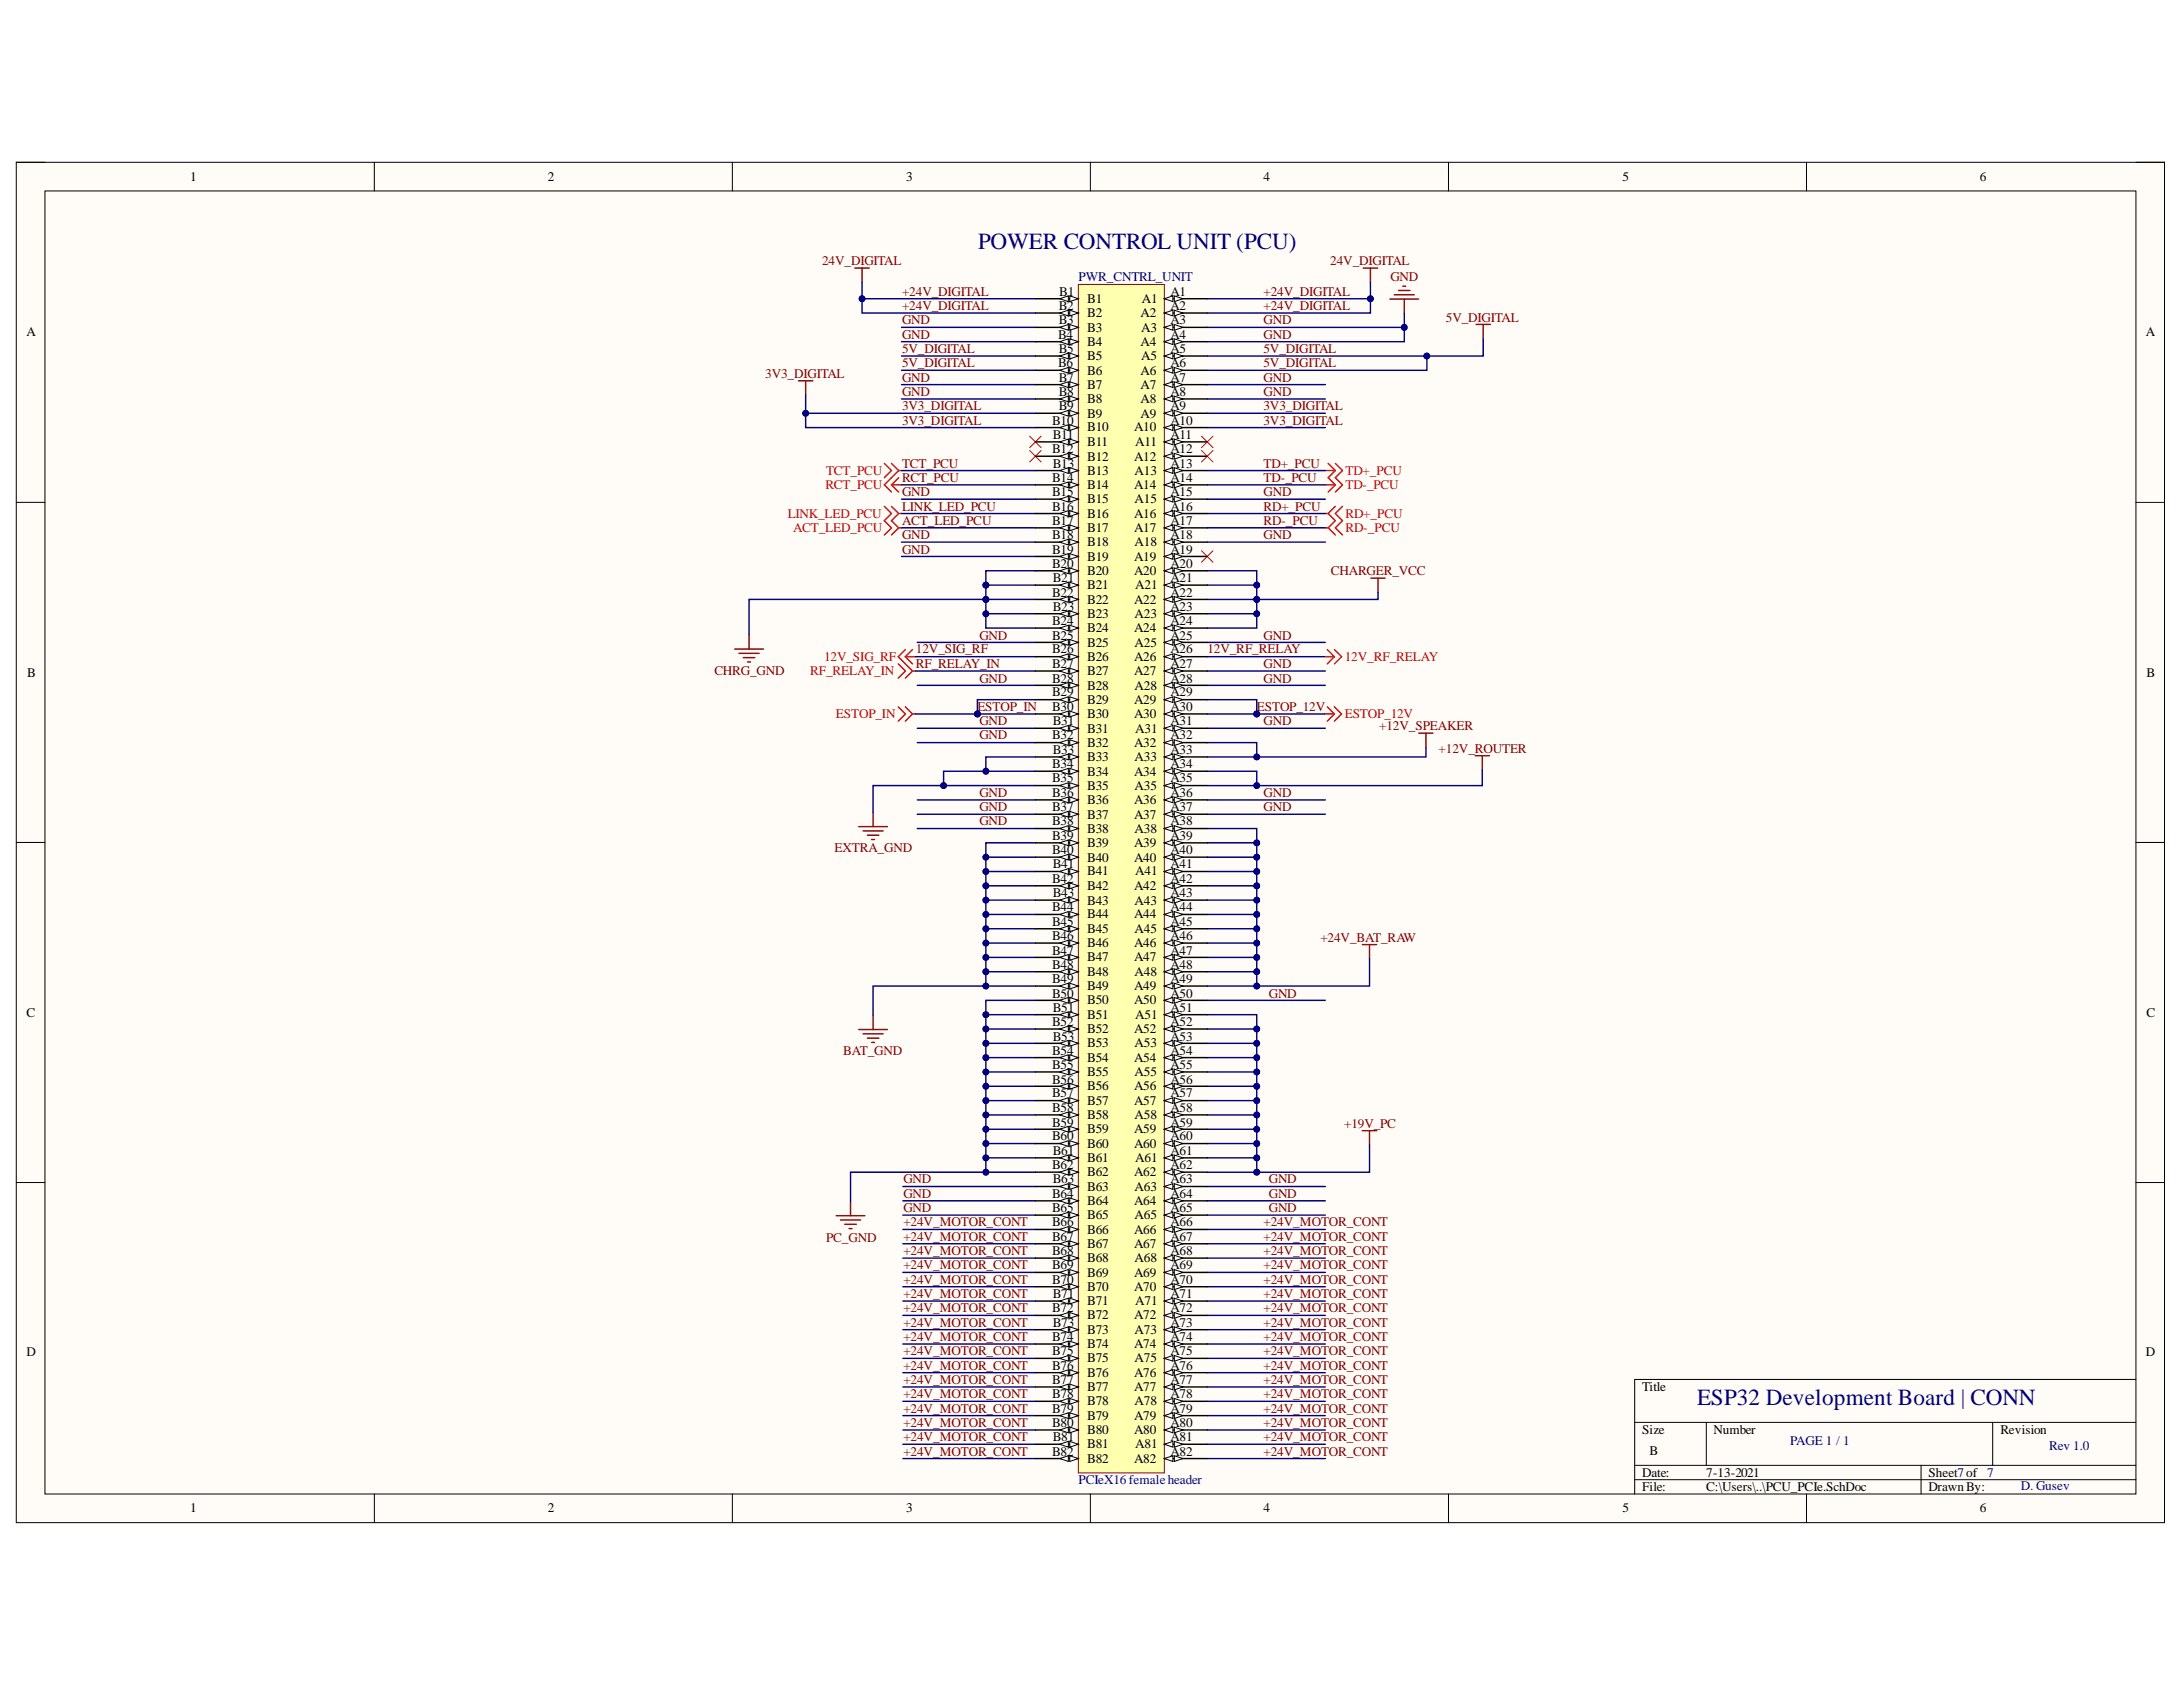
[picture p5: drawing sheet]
<svg xmlns="http://www.w3.org/2000/svg" width="279mm" height="216mm" viewBox="0 0 279 216" stroke-linecap="round" stroke-linejoin="round" font-family="sans-serif">
<defs><g id="words">
<g font-size="3" fill="#000080">
<text x="125.2" y="31.9">POWER CONTROL UNIT (PCU)</text>
<text x="217.2" y="179.8">ESP32 Development Board | CONN</text>
</g>
<g font-size="1.7">
<text x="24.4" y="23.2">1</text>
<text x="70.1" y="23.2">2</text>
<text x="116" y="23.2">3</text>
<text x="161.7" y="23.2">4</text>
<text x="207.6" y="23.2">5</text>
<text x="253.4" y="23.2">6</text>
<text x="135.5" y="39.7">B2</text>
<text x="135.5" y="41.5">B3</text>
<text x="135.6" y="37.9">B1</text>
<text x="139.1" y="38.7">B1</text>
<text x="139.1" y="40.6">B2</text>
<text x="146" y="40.6">A2</text>
<text x="146.2" y="38.7">A1</text>
<text x="149.8" y="41.5">A3</text>
<text x="149.8" y="39.7">A2</text>
<text x="149.8" y="37.9">A1</text>
<text x="3.4" y="43">A</text>
<text x="135.4" y="43.4">B4</text>
<text x="135.4" y="47">B6</text>
<text x="135.5" y="45.2">B5</text>
<text x="139.1" y="42.4">B3</text>
<text x="139.1" y="44.2">B4</text>
<text x="139.1" y="46.1">B5</text>
<text x="139.1" y="47.9">B6</text>
<text x="146" y="47.9">A6</text>
<text x="146" y="44.2">A4</text>
<text x="146.1" y="46.1">A5</text>
<text x="146.1" y="42.4">A3</text>
<text x="149.8" y="47">A6</text>
<text x="149.8" y="45.2">A5</text>
<text x="149.8" y="43.4">A4</text>
<text x="274.6" y="43">A</text>
<text x="135.5" y="48.9">B7</text>
<text x="135.5" y="50.7">B8</text>
<text x="135.5" y="52.5">B9</text>
<text x="139.1" y="49.7">B7</text>
<text x="139.1" y="51.6">B8</text>
<text x="139.1" y="53.4">B9</text>
<text x="146" y="53.4">A9</text>
<text x="146" y="51.6">A8</text>
<text x="146" y="49.7">A7</text>
<text x="149.8" y="52.5">A9</text>
<text x="149.8" y="50.7">A8</text>
<text x="149.8" y="48.9">A7</text>
<text x="134.7" y="54.4">B10</text>
<text x="134.7" y="58">B12</text>
<text x="134.7" y="56.1">B11</text>
<text x="134.7" y="59.9">B13</text>
<text x="139.1" y="55.2">B10</text>
<text x="139.1" y="57.1">B11</text>
<text x="139.1" y="58.9">B12</text>
<text x="145.1" y="58.9">A12</text>
<text x="145.1" y="55.2">A10</text>
<text x="145.3" y="57.1">A11</text>
<text x="149.8" y="59.9">A13</text>
<text x="149.8" y="58">A12</text>
<text x="149.8" y="56.1">A11</text>
<text x="149.8" y="54.4">A10</text>
<text x="134.7" y="61.6">B14</text>
<text x="134.7" y="63.5">B15</text>
<text x="134.7" y="65.4">B16</text>
<text x="139.1" y="60.8">B13</text>
<text x="139.1" y="62.6">B14</text>
<text x="139.1" y="64.4">B15</text>
<text x="145.1" y="62.6">A14</text>
<text x="145.2" y="64.4">A15</text>
<text x="145.2" y="60.8">A13</text>
<text x="149.8" y="65.4">A16</text>
<text x="149.8" y="63.5">A15</text>
<text x="149.8" y="61.6">A14</text>
<text x="134.7" y="67.1">B17</text>
<text x="134.7" y="69">B18</text>
<text x="134.7" y="70.9">B19</text>
<text x="139.1" y="66.3">B16</text>
<text x="139.1" y="68.1">B17</text>
<text x="139.1" y="69.9">B18</text>
<text x="139.1" y="71.8">B19</text>
<text x="145.1" y="71.8">A19</text>
<text x="145.1" y="68.1">A17</text>
<text x="145.1" y="66.3">A16</text>
<text x="145.2" y="69.9">A18</text>
<text x="149.8" y="70.9">A19</text>
<text x="149.8" y="69">A18</text>
<text x="149.8" y="67.1">A17</text>
<text x="134.7" y="72.6">B20</text>
<text x="134.7" y="76.4">B22</text>
<text x="134.7" y="74.5">B21</text>
<text x="139.1" y="73.6">B20</text>
<text x="139.1" y="75.4">B21</text>
<text x="139.1" y="77.3">B22</text>
<text x="145.1" y="77.3">A22</text>
<text x="145.1" y="73.6">A20</text>
<text x="145.3" y="75.4">A21</text>
<text x="149.8" y="76.4">A22</text>
<text x="149.8" y="74.5">A21</text>
<text x="149.8" y="72.6">A20</text>
<text x="134.7" y="80">B24</text>
<text x="134.7" y="81.9">B25</text>
<text x="134.7" y="83.6">B26</text>
<text x="134.7" y="78.1">B23</text>
<text x="139.1" y="79.1">B23</text>
<text x="139.1" y="80.9">B24</text>
<text x="139.1" y="82.8">B25</text>
<text x="145.1" y="80.9">A24</text>
<text x="145.2" y="82.8">A25</text>
<text x="145.2" y="79.1">A23</text>
<text x="149.8" y="83.6">A26</text>
<text x="149.8" y="81.9">A25</text>
<text x="149.8" y="80">A24</text>
<text x="149.8" y="78.1">A23</text>
<text x="3.5" y="86.6">B</text>
<text x="134.7" y="85.5">B27</text>
<text x="134.7" y="87.4">B28</text>
<text x="134.7" y="89.1">B29</text>
<text x="139.1" y="84.6">B26</text>
<text x="139.1" y="86.4">B27</text>
<text x="139.1" y="88.3">B28</text>
<text x="145.1" y="86.4">A27</text>
<text x="145.1" y="84.6">A26</text>
<text x="145.2" y="88.3">A28</text>
<text x="149.8" y="89.1">A29</text>
<text x="149.8" y="87.4">A28</text>
<text x="149.8" y="85.5">A27</text>
<text x="274.7" y="86.6">B</text>
<text x="134.7" y="91">B30</text>
<text x="134.7" y="94.6">B32</text>
<text x="134.7" y="92.8">B31</text>
<text x="139.1" y="90.1">B29</text>
<text x="139.1" y="91.9">B30</text>
<text x="139.1" y="93.8">B31</text>
<text x="139.1" y="95.6">B32</text>
<text x="145.1" y="95.6">A32</text>
<text x="145.1" y="91.9">A30</text>
<text x="145.1" y="90.1">A29</text>
<text x="145.3" y="93.8">A31</text>
<text x="149.8" y="94.6">A32</text>
<text x="149.8" y="92.8">A31</text>
<text x="149.8" y="91">A30</text>
<text x="134.7" y="98.3">B34</text>
<text x="134.7" y="100.1">B35</text>
<text x="134.7" y="102">B36</text>
<text x="134.7" y="96.5">B33</text>
<text x="139.1" y="97.4">B33</text>
<text x="139.1" y="99.3">B34</text>
<text x="139.1" y="101">B35</text>
<text x="145.1" y="99.3">A34</text>
<text x="145.2" y="101">A35</text>
<text x="145.2" y="97.4">A33</text>
<text x="149.8" y="102">A36</text>
<text x="149.8" y="100.1">A35</text>
<text x="149.8" y="98.3">A34</text>
<text x="149.8" y="96.5">A33</text>
<text x="134.7" y="103.8">B37</text>
<text x="134.7" y="105.6">B38</text>
<text x="134.7" y="107.5">B39</text>
<text x="139.1" y="102.9">B36</text>
<text x="139.1" y="104.8">B37</text>
<text x="139.1" y="106.5">B38</text>
<text x="145.1" y="104.8">A37</text>
<text x="145.1" y="102.9">A36</text>
<text x="145.2" y="106.5">A38</text>
<text x="149.8" y="107.5">A39</text>
<text x="149.8" y="105.6">A38</text>
<text x="149.8" y="103.8">A37</text>
<text x="134.7" y="109.3">B40</text>
<text x="134.7" y="113">B42</text>
<text x="134.7" y="111.1">B41</text>
<text x="139.1" y="108.4">B39</text>
<text x="139.1" y="110.3">B40</text>
<text x="139.1" y="112">B41</text>
<text x="139.1" y="113.9">B42</text>
<text x="145.1" y="113.9">A42</text>
<text x="145.1" y="110.3">A40</text>
<text x="145.1" y="108.4">A39</text>
<text x="145.3" y="112">A41</text>
<text x="149.8" y="113">A42</text>
<text x="149.8" y="111.1">A41</text>
<text x="149.8" y="109.3">A40</text>
<text x="134.7" y="116.6">B44</text>
<text x="134.7" y="118.5">B45</text>
<text x="134.7" y="114.8">B43</text>
<text x="139.1" y="115.8">B43</text>
<text x="139.1" y="117.5">B44</text>
<text x="139.1" y="119.4">B45</text>
<text x="145.1" y="117.5">A44</text>
<text x="145.2" y="119.4">A45</text>
<text x="145.2" y="115.8">A43</text>
<text x="149.8" y="118.5">A45</text>
<text x="149.8" y="116.6">A44</text>
<text x="149.8" y="114.8">A43</text>
<text x="134.7" y="120.3">B46</text>
<text x="134.7" y="122.2">B47</text>
<text x="134.7" y="124">B48</text>
<text x="134.7" y="125.8">B49</text>
<text x="139.1" y="121.3">B46</text>
<text x="139.1" y="123">B47</text>
<text x="139.1" y="124.9">B48</text>
<text x="145.1" y="123">A47</text>
<text x="145.1" y="121.3">A46</text>
<text x="145.2" y="124.9">A48</text>
<text x="149.8" y="125.8">A49</text>
<text x="149.8" y="124">A48</text>
<text x="149.8" y="122.2">A47</text>
<text x="149.8" y="120.3">A46</text>
<text x="3.4" y="130.1">C</text>
<text x="134.7" y="127.7">B50</text>
<text x="134.7" y="131.3">B52</text>
<text x="134.7" y="129.5">B51</text>
<text x="139.1" y="126.8">B49</text>
<text x="139.1" y="128.5">B50</text>
<text x="139.1" y="130.4">B51</text>
<text x="145.1" y="128.5">A50</text>
<text x="145.1" y="126.8">A49</text>
<text x="145.3" y="130.4">A51</text>
<text x="149.8" y="131.3">A52</text>
<text x="149.8" y="129.5">A51</text>
<text x="149.8" y="127.7">A50</text>
<text x="274.7" y="130.1">C</text>
<text x="134.7" y="135">B54</text>
<text x="134.7" y="136.8">B55</text>
<text x="134.7" y="133.2">B53</text>
<text x="139.1" y="132.3">B52</text>
<text x="139.1" y="134">B53</text>
<text x="139.1" y="135.9">B54</text>
<text x="139.1" y="137.7">B55</text>
<text x="145.1" y="135.9">A54</text>
<text x="145.1" y="132.3">A52</text>
<text x="145.2" y="137.7">A55</text>
<text x="145.2" y="134">A53</text>
<text x="149.8" y="136.8">A55</text>
<text x="149.8" y="135">A54</text>
<text x="149.8" y="133.2">A53</text>
<text x="134.7" y="138.7">B56</text>
<text x="134.7" y="140.5">B57</text>
<text x="134.7" y="142.3">B58</text>
<text x="139.1" y="139.5">B56</text>
<text x="139.1" y="141.4">B57</text>
<text x="139.1" y="143.2">B58</text>
<text x="145.1" y="141.4">A57</text>
<text x="145.1" y="139.5">A56</text>
<text x="145.2" y="143.2">A58</text>
<text x="149.8" y="142.3">A58</text>
<text x="149.8" y="140.5">A57</text>
<text x="149.8" y="138.7">A56</text>
<text x="134.7" y="144.2">B59</text>
<text x="134.7" y="145.9">B60</text>
<text x="134.7" y="149.7">B62</text>
<text x="134.7" y="147.8">B61</text>
<text x="139.1" y="145">B59</text>
<text x="139.1" y="146.9">B60</text>
<text x="139.1" y="148.7">B61</text>
<text x="145.1" y="146.9">A60</text>
<text x="145.1" y="145">A59</text>
<text x="145.3" y="148.7">A61</text>
<text x="149.8" y="149.7">A62</text>
<text x="149.8" y="147.8">A61</text>
<text x="149.8" y="145.9">A60</text>
<text x="149.8" y="144.2">A59</text>
<text x="134.7" y="153.3">B64</text>
<text x="134.7" y="155.2">B65</text>
<text x="134.7" y="151.4">B63</text>
<text x="139.1" y="150.5">B62</text>
<text x="139.1" y="152.4">B63</text>
<text x="139.1" y="154.2">B64</text>
<text x="145.1" y="154.2">A64</text>
<text x="145.1" y="150.5">A62</text>
<text x="145.2" y="152.4">A63</text>
<text x="149.8" y="155.2">A65</text>
<text x="149.8" y="153.3">A64</text>
<text x="149.8" y="151.4">A63</text>
<text x="134.7" y="156.9">B66</text>
<text x="134.7" y="158.8">B67</text>
<text x="134.7" y="160.7">B68</text>
<text x="139.1" y="156">B65</text>
<text x="139.1" y="157.9">B66</text>
<text x="139.1" y="159.7">B67</text>
<text x="139.1" y="161.5">B68</text>
<text x="145.1" y="159.7">A67</text>
<text x="145.1" y="157.9">A66</text>
<text x="145.2" y="161.5">A68</text>
<text x="145.2" y="156">A65</text>
<text x="149.8" y="160.7">A68</text>
<text x="149.8" y="158.8">A67</text>
<text x="149.8" y="156.9">A66</text>
<text x="134.7" y="162.4">B69</text>
<text x="134.7" y="164.3">B70</text>
<text x="134.7" y="167.9">B72</text>
<text x="134.7" y="166.2">B71</text>
<text x="139.1" y="163.4">B69</text>
<text x="139.1" y="165.2">B70</text>
<text x="139.1" y="167">B71</text>
<text x="145.1" y="165.2">A70</text>
<text x="145.1" y="163.4">A69</text>
<text x="145.3" y="167">A71</text>
<text x="149.8" y="167.9">A72</text>
<text x="149.8" y="166.2">A71</text>
<text x="149.8" y="164.3">A70</text>
<text x="149.8" y="162.4">A69</text>
<text x="3.4" y="173.6">D</text>
<text x="134.7" y="171.7">B74</text>
<text x="134.7" y="173.4">B75</text>
<text x="134.7" y="169.8">B73</text>
<text x="139.1" y="168.9">B72</text>
<text x="139.1" y="170.7">B73</text>
<text x="139.1" y="172.5">B74</text>
<text x="145.1" y="172.5">A74</text>
<text x="145.1" y="168.9">A72</text>
<text x="145.2" y="170.7">A73</text>
<text x="149.8" y="173.4">A75</text>
<text x="149.8" y="171.7">A74</text>
<text x="149.8" y="169.8">A73</text>
<text x="274.6" y="173.6">D</text>
<text x="134.7" y="175.3">B76</text>
<text x="134.7" y="177.2">B77</text>
<text x="134.7" y="178.9">B78</text>
<text x="139.1" y="174.4">B75</text>
<text x="139.1" y="176.2">B76</text>
<text x="139.1" y="178">B77</text>
<text x="139.1" y="179.9">B78</text>
<text x="145.1" y="178">A77</text>
<text x="145.1" y="176.2">A76</text>
<text x="145.2" y="179.9">A78</text>
<text x="145.2" y="174.4">A75</text>
<text x="149.8" y="178.9">A78</text>
<text x="149.8" y="177.2">A77</text>
<text x="149.8" y="175.3">A76</text>
<text x="210.2" y="178">Title</text>
<text x="134.7" y="180.8">B79</text>
<text x="134.7" y="182.6">B80</text>
<text x="134.7" y="184.4">B81</text>
<text x="139.1" y="181.7">B79</text>
<text x="139.1" y="183.6">B80</text>
<text x="139.1" y="185.4">B81</text>
<text x="145.1" y="183.6">A80</text>
<text x="145.1" y="181.7">A79</text>
<text x="145.3" y="185.4">A81</text>
<text x="149.8" y="184.4">A81</text>
<text x="149.8" y="182.6">A80</text>
<text x="149.8" y="180.8">A79</text>
<text x="210.2" y="183.5">Size</text>
<text x="219.3" y="183.5">Number</text>
<text x="256" y="183.5">Revision</text>
<text x="134.7" y="186.3">B82</text>
<text x="139.1" y="187.2">B82</text>
<text x="145.1" y="187.2">A82</text>
<text x="149.8" y="186.3">A82</text>
<text x="210.2" y="189">Date:</text>
<text x="210.2" y="190.9">File:</text>
<text x="211.1" y="186.2">B</text>
<text x="218.4" y="189">7-13-2021</text>
<text x="218.4" y="190.9">C:\Users\..\PCU_PCIe.SchDoc</text>
<text x="246.8" y="189">Sheet7of</text>
<text x="246.8" y="190.9">DrawnBy:</text>
<text x="24.4" y="193.6">1</text>
<text x="70.1" y="193.6">2</text>
<text x="116" y="193.6">3</text>
<text x="161.7" y="193.6">4</text>
<text x="207.6" y="193.6">5</text>
<text x="253.4" y="193.6">6</text>
</g>
<g font-size="1.7" fill="#800000">
<text x="105.2" y="33.9">24V_DIGITAL</text>
<text x="170.3" y="33.9">24V_DIGITAL</text>
<text x="115.5" y="37.9">+24V_DIGITAL</text>
<text x="115.5" y="39.7">+24V_DIGITAL</text>
<text x="115.5" y="41.5">GND</text>
<text x="161.7" y="37.9">+24V_DIGITAL</text>
<text x="161.7" y="39.7">+24V_DIGITAL</text>
<text x="161.7" y="41.5">GND</text>
<text x="178" y="36">GND</text>
<text x="185.1" y="41.2">5V_DIGITAL</text>
<text x="115.5" y="43.4">GND</text>
<text x="115.5" y="45.2">5V_DIGITAL</text>
<text x="115.5" y="47">5V_DIGITAL</text>
<text x="161.7" y="43.4">GND</text>
<text x="161.7" y="45.2">5V_DIGITAL</text>
<text x="161.7" y="47">5V_DIGITAL</text>
<text x="97.9" y="48.4">3V3_DIGITAL</text>
<text x="115.5" y="48.9">GND</text>
<text x="115.5" y="50.7">GND</text>
<text x="115.5" y="52.5">3V3_DIGITAL</text>
<text x="161.7" y="48.9">GND</text>
<text x="161.7" y="50.7">GND</text>
<text x="161.7" y="52.5">3V3_DIGITAL</text>
<text x="115.5" y="59.9">TCT_PCU</text>
<text x="115.5" y="54.4">3V3_DIGITAL</text>
<text x="161.7" y="54.4">3V3_DIGITAL</text>
<text x="161.7" y="59.9">TD+_PCU</text>
<text x="115.5" y="61.6">RCT_PCU</text>
<text x="115.5" y="63.5">GND</text>
<text x="115.5" y="65.4">LINK_LED_PCU</text>
<text x="161.7" y="61.6">TD-_PCU</text>
<text x="161.7" y="63.5">GND</text>
<text x="161.7" y="65.4">RD+_PCU</text>
<text x="115.5" y="67.1">ACT_LED_PCU</text>
<text x="115.5" y="69">GND</text>
<text x="115.5" y="70.9">GND</text>
<text x="161.7" y="67.1">RD-_PCU</text>
<text x="161.7" y="69">GND</text>
<text x="170.3" y="73.6">CHARGER_VCC</text>
<text x="117.2" y="83.6">12V_SIG_RF</text>
<text x="125.3" y="81.9">GND</text>
<text x="154.5" y="83.6">12V_RF_RELAY</text>
<text x="161.7" y="81.9">GND</text>
<text x="91.4" y="86.3">CHRG_GND</text>
<text x="117.2" y="85.5">RF_RELAY_IN</text>
<text x="125.3" y="87.4">GND</text>
<text x="161.7" y="87.4">GND</text>
<text x="161.7" y="85.5">GND</text>
<text x="125.1" y="91">ESTOP_IN</text>
<text x="125.3" y="92.8">GND</text>
<text x="125.3" y="94.6">GND</text>
<text x="160.9" y="91">ESTOP_12V</text>
<text x="161.7" y="92.8">GND</text>
<text x="176.5" y="93.4">+12V_SPEAKER</text>
<text x="125.3" y="102">GND</text>
<text x="161.7" y="102">GND</text>
<text x="184.1" y="96.3">+12V_ROUTER</text>
<text x="125.3" y="103.8">GND</text>
<text x="125.3" y="105.6">GND</text>
<text x="161.7" y="103.8">GND</text>
<text x="106.8" y="109.1">EXTRA_GND</text>
<text x="169" y="120.5">+24V_BAT_RAW</text>
<text x="162.4" y="127.7">GND</text>
<text x="107.9" y="135">BAT_GND</text>
<text x="172" y="144.3">+19V_PC</text>
<text x="115.6" y="153.3">GND</text>
<text x="115.6" y="155.2">GND</text>
<text x="115.6" y="151.4">GND</text>
<text x="162.4" y="153.3">GND</text>
<text x="162.4" y="155.2">GND</text>
<text x="162.4" y="151.4">GND</text>
<text x="105.7" y="158.9">PC_GND</text>
<text x="115.6" y="158.8">+24V_MOTOR_CONT</text>
<text x="115.6" y="160.7">+24V_MOTOR_CONT</text>
<text x="115.6" y="156.9">+24V_MOTOR_CONT</text>
<text x="161.7" y="158.8">+24V_MOTOR_CONT</text>
<text x="161.7" y="160.7">+24V_MOTOR_CONT</text>
<text x="161.7" y="156.9">+24V_MOTOR_CONT</text>
<text x="115.6" y="162.4">+24V_MOTOR_CONT</text>
<text x="115.6" y="164.3">+24V_MOTOR_CONT</text>
<text x="115.6" y="166.2">+24V_MOTOR_CONT</text>
<text x="115.6" y="167.9">+24V_MOTOR_CONT</text>
<text x="161.7" y="162.4">+24V_MOTOR_CONT</text>
<text x="161.7" y="164.3">+24V_MOTOR_CONT</text>
<text x="161.7" y="166.2">+24V_MOTOR_CONT</text>
<text x="161.7" y="167.9">+24V_MOTOR_CONT</text>
<text x="115.6" y="169.8">+24V_MOTOR_CONT</text>
<text x="115.6" y="171.7">+24V_MOTOR_CONT</text>
<text x="115.6" y="173.4">+24V_MOTOR_CONT</text>
<text x="161.7" y="169.8">+24V_MOTOR_CONT</text>
<text x="161.7" y="171.7">+24V_MOTOR_CONT</text>
<text x="161.7" y="173.4">+24V_MOTOR_CONT</text>
<text x="115.6" y="175.3">+24V_MOTOR_CONT</text>
<text x="115.6" y="177.2">+24V_MOTOR_CONT</text>
<text x="115.6" y="178.9">+24V_MOTOR_CONT</text>
<text x="161.7" y="175.3">+24V_MOTOR_CONT</text>
<text x="161.7" y="177.2">+24V_MOTOR_CONT</text>
<text x="161.7" y="178.9">+24V_MOTOR_CONT</text>
<text x="115.6" y="180.8">+24V_MOTOR_CONT</text>
<text x="115.6" y="182.6">+24V_MOTOR_CONT</text>
<text x="115.6" y="184.4">+24V_MOTOR_CONT</text>
<text x="161.7" y="180.8">+24V_MOTOR_CONT</text>
<text x="161.7" y="182.6">+24V_MOTOR_CONT</text>
<text x="161.7" y="184.4">+24V_MOTOR_CONT</text>
<text x="115.6" y="186.3">+24V_MOTOR_CONT</text>
<text x="161.7" y="186.3">+24V_MOTOR_CONT</text>
</g>
<g font-size="1.7" fill="#000080">
<text x="138" y="36">PWR_CNTRL_UNIT</text>
<text x="229.1" y="184.9">PAGE 1 / 1</text>
<text x="262.3" y="185.6">Rev 1.0</text>
<text x="138" y="189.9">PCIeX16 femaleheader</text>
<text x="254.3" y="189">7</text>
<text x="258.6" y="190.7">D. Gusev</text>
</g>
<g font-size="1.7" fill="#f00">
<text x="105.6" y="62.6">RCT_PCU</text>
<text x="105.7" y="60.8">TCT_PCU</text>
<text x="172.2" y="60.8">TD+_PCU</text>
<text x="172.2" y="62.6">TD-_PCU</text>
<text x="100.8" y="66.3">LINK_LED_PCU</text>
<text x="101.5" y="68.1">ACT_LED_PCU</text>
<text x="172.2" y="66.3">RD+_PCU</text>
<text x="172.2" y="68.1">RD-_PCU</text>
<text x="103.7" y="86.4">RF_RELAY_IN</text>
<text x="105.5" y="84.6">12V_SIG_RF</text>
<text x="172.1" y="84.6">12V_RF_RELAY</text>
<text x="107" y="91.9">ESTOP_IN</text>
<text x="172.1" y="91.9">ESTOP_12V</text>
</g>
</g></defs>
<path d="M2.1 20.8h274.9v174.1h-274.9z" fill-rule="evenodd" fill="#fffcf8"/>
<path d="M2.1 20.8h274.9v174.1h-274.9z" fill="none" stroke="#000" stroke-width=".13"/>
<path d="M5.8 24.4h267.6v166.8h-267.6z" fill-rule="evenodd" fill="#fffcf8"/>
<g fill="none" stroke="#000" stroke-width=".13">
<path d="M2.1 20.8h3.7M5.8 24.4h267.6v166.8h-267.6zM47.9 20.8v3.6M93.7 20.8v3.6M139.6 20.8v3.6M185.4 20.8v3.6M231.2 20.8v3.6M273.4 20.8h3.6v3.6M2.1 64.3h3.7M273.4 64.3h3.6M2.1 107.8h3.7M273.4 107.8h3.6"/>
<path d="M2.1 151.3h3.7M273.4 151.3h3.6M273.4 176.5h-64.2v14.7M47.9 191.2v3.7M93.7 191.2v3.7M139.6 191.2v3.7M185.4 191.2v3.7M209.2 182h64.2M209.2 187.5h64.2M209.2 189.4h64.2M218.4 182v5.5M231.2 191.2v3.7"/>
<path d="M245.9 187.5v3.7M255 182v5.5M277 191.2v3.7"/>
</g>
<path d="M109.4 34.3h1.8M110.3 34.3v1.8M102.2 48.7h1.8M103.1 48.7v1.9" fill="none" stroke="#800000" stroke-width=".19"/>
<g fill="none" stroke="#f00" stroke-width=".19">
<path d="M113.2 59.3l.9 .9-.9 .9M114.1 59.3l.9 .9M113.2 64.8l.9 .9-.9 .9 .9 1-.9 .9M114.1 64.8l.9 .9M114.1 62.1l.9 .9M114.1 62.1h1.3M115 65.7l-.9 .9 .9 1M115 65.7h.4M115 67.6l-.9 .9M115 67.6h.4M115 60.2l-1.8 1.9 .9 .9M115 60.2h.4"/>
<path d="M115 61.1l-.9 1"/>
</g>
<g fill="none" stroke="#000080" stroke-width=".19">
<path d="M110.3 36.1v2.1h22.2M115.4 41.9h17.1M115.4 43.7h17.1M115.4 45.6h17.1M115.4 47.4h17.1M115.4 49.2h17.1M115.4 51.1h17.1M115.4 60.2h17.1M115.4 62.1h17.1M115.4 63.9h17.1M115.4 65.7h17.1M115.4 67.6h17.1"/>
<path d="M115.4 69.4h17.1M115.4 71.2h17.1"/>
</g>
<circle cx="110.3" cy="38.2" r=".37" fill="#000080"/>
<circle cx="110.3" cy="38.2" r=".37" fill="none" stroke="#000080" stroke-width=".13"/>
<path d="M110.3 38.2v1.9h22.2" fill="none" stroke="#000080" stroke-width=".19"/>
<circle cx="110.3" cy="38.2" r=".37" fill="#000080"/>
<circle cx="110.3" cy="38.2" r=".37" fill="none" stroke="#000080" stroke-width=".13"/>
<path d="M103.1 52.9v1.8h29.4" fill="none" stroke="#000080" stroke-width=".19"/>
<circle cx="103.1" cy="52.9" r=".37" fill="#000080"/>
<circle cx="103.1" cy="52.9" r=".37" fill="none" stroke="#000080" stroke-width=".13"/>
<path d="M103.1 50.6v2.3h29.4" fill="none" stroke="#000080" stroke-width=".19"/>
<circle cx="103.1" cy="52.9" r=".37" fill="#000080"/>
<circle cx="103.1" cy="52.9" r=".37" fill="none" stroke="#000080" stroke-width=".13"/>
<path d="M174.5 34.3h1.8M175.4 34.3v1.8M177.9 38.3h3.7M178.4 37.7h2.6M179 37.2h1.5M179.5 36.6h.4M179.7 38.3v1.8M188.9 41.5h1.9M189.8 41.5v1.9" fill="none" stroke="#800000" stroke-width=".18"/>
<path d="M170 59.3l.9 .9M170.9 59.3l.9 .9-.9 .9 .9 1-.9 .9M169.6 60.2h1.3M169.6 62.1h1.3M169.6 65.7h.4M169.6 67.6h.4M170 65.7l.9 .9-.9 1M170 67.6l.9 .9M170.9 60.2l-.9 .9 .9 1M170.9 62.1l-.9 .9M170.9 64.8l-.9 .9M171.8 64.8l-.9 .9 .9 .9-.9 1 .9 .9" fill="none" stroke="#f00" stroke-width=".19"/>
<path d="M154.5 54.7h15.1M154.5 52.9h15.1M154.5 51.1h15.1M154.5 49.2h15.1M154.5 69.4h15.1M154.5 67.6h15.1M154.5 65.7h15.1M154.5 63.9h15.1M154.5 62.1h15.1M154.5 60.2h15.1" fill="none" stroke="#000080" stroke-width=".19"/>
<path d="M175.4 36.1v2.1h-20.9" fill="none" stroke="#000080" stroke-width=".18"/>
<circle cx="175.4" cy="38.2" r=".37" fill="#000080"/>
<circle cx="175.4" cy="38.2" r=".37" fill="none" stroke="#000080" stroke-width=".13"/>
<path d="M175.4 38.2v1.9h-20.9" fill="none" stroke="#000080" stroke-width=".18"/>
<circle cx="175.4" cy="38.2" r=".37" fill="#000080"/>
<circle cx="175.4" cy="38.2" r=".37" fill="none" stroke="#000080" stroke-width=".13"/>
<path d="M182.6 45.6v1.8h-28.1" fill="none" stroke="#000080" stroke-width=".18"/>
<circle cx="182.6" cy="45.6" r=".37" fill="#000080"/>
<circle cx="182.6" cy="45.6" r=".37" fill="none" stroke="#000080" stroke-width=".13"/>
<path d="M179.7 40.1v1.8h-25.2" fill="none" stroke="#000080" stroke-width=".18"/>
<circle cx="179.7" cy="41.9" r=".37" fill="#000080"/>
<circle cx="179.7" cy="41.9" r=".37" fill="none" stroke="#000080" stroke-width=".13"/>
<path d="M179.7 41.9v1.8h-25.2" fill="none" stroke="#000080" stroke-width=".18"/>
<circle cx="179.7" cy="41.9" r=".37" fill="#000080"/>
<circle cx="179.7" cy="41.9" r=".37" fill="none" stroke="#000080" stroke-width=".13"/>
<path d="M189.8 43.4v2.2h-35.3" fill="none" stroke="#000080" stroke-width=".18"/>
<circle cx="182.6" cy="45.6" r=".37" fill="#000080"/>
<circle cx="182.6" cy="45.6" r=".37" fill="none" stroke="#000080" stroke-width=".13"/>
<path d="M131.8 55.8l1.5 1.5M131.8 57.7l1.5 1.4M133.3 55.8l-1.5 1.5M133.3 57.7l-1.5 1.4M153.8 57.7l1.4 1.4M153.8 55.8l1.4 1.5M155.2 57.7l-1.4 1.4M155.2 55.8l-1.4 1.5" fill="none" stroke="#f00" stroke-width=".13"/>
<path d="M94 83.1h3.7M94.6 83.6h2.6M95.1 84.2h1.5M95.7 84.7h.4M95.9 81.2v1.9" fill="none" stroke="#800000" stroke-width=".19"/>
<circle cx="125.1" cy="91.4" r=".37" fill="#000080"/>
<circle cx="125.1" cy="91.4" r=".37" fill="none" stroke="#000080" stroke-width=".13"/>
<g fill="none" stroke="#800000" stroke-width=".19">
<path d="M109.9 105.8h3.7M110.5 106.3h2.5M111 106.9h1.5M111.6 107.4h.3M111.7 104v1.8M109.9 131.8h3.7M110.5 132.3h2.5M111 132.9h1.5M111.6 133.4h.3M111.7 129.9v1.9M107 155.6h3.7M107.6 156.1h2.5"/>
<path d="M108.1 156.7h1.5M108.7 157.2h.3M108.9 153.8v1.8"/>
</g>
<path d="M115 90.5l.9 .9-.9 .9M115 85l.9 .9-.9 .9M115.9 90.5l.9 .9M115.9 84l.9 1M115.9 83.1l-.9 .9 1.8 1.9M115.9 84h1.3M116.8 91.4l-.9 .9M116.8 91.4h.4M116.8 83.1l-.9 .9M116.8 85.9l-.9 .9M116.8 85.9h.4" fill="none" stroke="#f00" stroke-width=".19"/>
<path d="M132.5 73h-6.3v1.9M115.6 153.7h16.9M115.6 155.5h16.9M115.6 157.3h16.9M115.6 159.2h16.9M115.6 161h16.9M115.6 162.8h16.9M115.6 164.7h16.9M115.6 166.5h16.9M115.6 168.3h16.9M115.6 170.2h16.9M115.6 172h16.9" fill="none" stroke="#000080" stroke-width=".19"/>
<path d="M115.6 173.8h16.9M115.6 175.7h16.9M115.6 177.5h16.9M115.6 179.3h16.9M115.6 181.2h16.9M115.6 183h16.9M115.6 184.8h16.9M115.6 186.7h16.9" fill="none" stroke="#000080" stroke-width=".18"/>
<circle cx="126.2" cy="74.9" r=".37" fill="#000080"/>
<circle cx="126.2" cy="74.9" r=".37" fill="none" stroke="#000080" stroke-width=".13"/>
<path d="M126.2 78.5v1.9h6.3" fill="none" stroke="#000080" stroke-width=".19"/>
<circle cx="126.2" cy="78.5" r=".37" fill="#000080"/>
<circle cx="126.2" cy="78.5" r=".37" fill="none" stroke="#000080" stroke-width=".13"/>
<path d="M117.2 91.4h15.3M117.4 82.2h15.1M117.4 87.7h15.1" fill="none" stroke="#000080" stroke-width=".19"/>
<circle cx="125.1" cy="91.4" r=".37" fill="#000080"/>
<circle cx="125.1" cy="91.4" r=".37" fill="none" stroke="#000080" stroke-width=".13"/>
<path d="M132.5 89.5h-7.4v1.9" fill="none" stroke="#000080" stroke-width=".19"/>
<circle cx="125.1" cy="91.4" r=".37" fill="#000080"/>
<circle cx="125.1" cy="91.4" r=".37" fill="none" stroke="#000080" stroke-width=".13"/>
<path d="M117.4 93.2h15.1M117.4 95h15.1M132.5 98.7h-11.7v1.8" fill="none" stroke="#000080" stroke-width=".19"/>
<circle cx="126.2" cy="98.7" r=".37" fill="#000080"/>
<circle cx="126.2" cy="98.7" r=".37" fill="none" stroke="#000080" stroke-width=".13"/>
<circle cx="120.8" cy="100.5" r=".37" fill="#000080"/>
<circle cx="120.8" cy="100.5" r=".37" fill="none" stroke="#000080" stroke-width=".13"/>
<path d="M132.5 96.9h-6.3v1.8" fill="none" stroke="#000080" stroke-width=".19"/>
<circle cx="126.2" cy="98.7" r=".37" fill="#000080"/>
<circle cx="126.2" cy="98.7" r=".37" fill="none" stroke="#000080" stroke-width=".13"/>
<path d="M117.4 102.4h15.1M117.4 104.2h15.1M132.5 100.5h-20.8v3.5" fill="none" stroke="#000080" stroke-width=".19"/>
<circle cx="120.8" cy="100.5" r=".37" fill="#000080"/>
<circle cx="120.8" cy="100.5" r=".37" fill="none" stroke="#000080" stroke-width=".13"/>
<path d="M132.5 124.4h-6.3v1.8" fill="none" stroke="#000080" stroke-width=".19"/>
<circle cx="126.2" cy="124.4" r=".37" fill="#000080"/>
<circle cx="126.2" cy="124.4" r=".37" fill="none" stroke="#000080" stroke-width=".13"/>
<circle cx="126.2" cy="126.2" r=".37" fill="#000080"/>
<circle cx="126.2" cy="126.2" r=".37" fill="none" stroke="#000080" stroke-width=".13"/>
<path d="M132.5 122.5h-6.3v1.9" fill="none" stroke="#000080" stroke-width=".19"/>
<circle cx="126.2" cy="122.5" r=".37" fill="#000080"/>
<circle cx="126.2" cy="122.5" r=".37" fill="none" stroke="#000080" stroke-width=".13"/>
<circle cx="126.2" cy="124.4" r=".37" fill="#000080"/>
<circle cx="126.2" cy="124.4" r=".37" fill="none" stroke="#000080" stroke-width=".13"/>
<path d="M132.5 120.7h-6.3v1.8" fill="none" stroke="#000080" stroke-width=".19"/>
<circle cx="126.2" cy="120.7" r=".37" fill="#000080"/>
<circle cx="126.2" cy="120.7" r=".37" fill="none" stroke="#000080" stroke-width=".13"/>
<circle cx="126.2" cy="122.5" r=".37" fill="#000080"/>
<circle cx="126.2" cy="122.5" r=".37" fill="none" stroke="#000080" stroke-width=".13"/>
<path d="M132.5 118.9h-6.3v1.8" fill="none" stroke="#000080" stroke-width=".19"/>
<circle cx="126.2" cy="118.9" r=".37" fill="#000080"/>
<circle cx="126.2" cy="118.9" r=".37" fill="none" stroke="#000080" stroke-width=".13"/>
<circle cx="126.2" cy="120.7" r=".37" fill="#000080"/>
<circle cx="126.2" cy="120.7" r=".37" fill="none" stroke="#000080" stroke-width=".13"/>
<path d="M132.5 117h-6.3v1.9" fill="none" stroke="#000080" stroke-width=".19"/>
<circle cx="126.2" cy="117" r=".37" fill="#000080"/>
<circle cx="126.2" cy="117" r=".37" fill="none" stroke="#000080" stroke-width=".13"/>
<circle cx="126.2" cy="118.9" r=".37" fill="#000080"/>
<circle cx="126.2" cy="118.9" r=".37" fill="none" stroke="#000080" stroke-width=".13"/>
<path d="M132.5 115.2h-6.3v1.8" fill="none" stroke="#000080" stroke-width=".19"/>
<circle cx="126.2" cy="115.2" r=".37" fill="#000080"/>
<circle cx="126.2" cy="115.2" r=".37" fill="none" stroke="#000080" stroke-width=".13"/>
<circle cx="126.2" cy="117" r=".37" fill="#000080"/>
<circle cx="126.2" cy="117" r=".37" fill="none" stroke="#000080" stroke-width=".13"/>
<path d="M132.5 113.4h-6.3v1.8" fill="none" stroke="#000080" stroke-width=".19"/>
<circle cx="126.2" cy="113.4" r=".37" fill="#000080"/>
<circle cx="126.2" cy="113.4" r=".37" fill="none" stroke="#000080" stroke-width=".13"/>
<circle cx="126.2" cy="115.2" r=".37" fill="#000080"/>
<circle cx="126.2" cy="115.2" r=".37" fill="none" stroke="#000080" stroke-width=".13"/>
<path d="M132.5 111.5h-6.3v1.9" fill="none" stroke="#000080" stroke-width=".19"/>
<circle cx="126.2" cy="111.5" r=".37" fill="#000080"/>
<circle cx="126.2" cy="111.5" r=".37" fill="none" stroke="#000080" stroke-width=".13"/>
<circle cx="126.2" cy="113.4" r=".37" fill="#000080"/>
<circle cx="126.2" cy="113.4" r=".37" fill="none" stroke="#000080" stroke-width=".13"/>
<path d="M132.5 109.7h-6.3v1.8" fill="none" stroke="#000080" stroke-width=".19"/>
<circle cx="126.2" cy="109.7" r=".37" fill="#000080"/>
<circle cx="126.2" cy="109.7" r=".37" fill="none" stroke="#000080" stroke-width=".13"/>
<circle cx="126.2" cy="111.5" r=".37" fill="#000080"/>
<circle cx="126.2" cy="111.5" r=".37" fill="none" stroke="#000080" stroke-width=".13"/>
<path d="M132.5 148.2h-6.3v1.8" fill="none" stroke="#000080" stroke-width=".19"/>
<circle cx="126.2" cy="148.2" r=".37" fill="#000080"/>
<circle cx="126.2" cy="148.2" r=".37" fill="none" stroke="#000080" stroke-width=".13"/>
<circle cx="126.2" cy="150" r=".37" fill="#000080"/>
<circle cx="126.2" cy="150" r=".37" fill="none" stroke="#000080" stroke-width=".13"/>
<path d="M132.5 146.4h-6.3v1.8" fill="none" stroke="#000080" stroke-width=".19"/>
<circle cx="126.2" cy="146.3" r=".37" fill="#000080"/>
<circle cx="126.2" cy="146.3" r=".37" fill="none" stroke="#000080" stroke-width=".13"/>
<circle cx="126.2" cy="148.2" r=".37" fill="#000080"/>
<circle cx="126.2" cy="148.2" r=".37" fill="none" stroke="#000080" stroke-width=".13"/>
<path d="M132.5 144.5h-6.3v1.9" fill="none" stroke="#000080" stroke-width=".19"/>
<circle cx="126.2" cy="144.5" r=".37" fill="#000080"/>
<circle cx="126.2" cy="144.5" r=".37" fill="none" stroke="#000080" stroke-width=".13"/>
<circle cx="126.2" cy="146.3" r=".37" fill="#000080"/>
<circle cx="126.2" cy="146.3" r=".37" fill="none" stroke="#000080" stroke-width=".13"/>
<path d="M132.5 142.7h-6.3v1.8" fill="none" stroke="#000080" stroke-width=".19"/>
<circle cx="126.2" cy="142.7" r=".37" fill="#000080"/>
<circle cx="126.2" cy="142.7" r=".37" fill="none" stroke="#000080" stroke-width=".13"/>
<circle cx="126.2" cy="144.5" r=".37" fill="#000080"/>
<circle cx="126.2" cy="144.5" r=".37" fill="none" stroke="#000080" stroke-width=".13"/>
<path d="M132.5 140.9h-6.3v1.8" fill="none" stroke="#000080" stroke-width=".19"/>
<circle cx="126.2" cy="140.9" r=".37" fill="#000080"/>
<circle cx="126.2" cy="140.9" r=".37" fill="none" stroke="#000080" stroke-width=".13"/>
<circle cx="126.2" cy="142.7" r=".37" fill="#000080"/>
<circle cx="126.2" cy="142.7" r=".37" fill="none" stroke="#000080" stroke-width=".13"/>
<path d="M132.5 139h-6.3v1.9" fill="none" stroke="#000080" stroke-width=".19"/>
<circle cx="126.2" cy="139" r=".37" fill="#000080"/>
<circle cx="126.2" cy="139" r=".37" fill="none" stroke="#000080" stroke-width=".13"/>
<circle cx="126.2" cy="140.9" r=".37" fill="#000080"/>
<circle cx="126.2" cy="140.9" r=".37" fill="none" stroke="#000080" stroke-width=".13"/>
<path d="M132.5 137.2h-6.3v1.8" fill="none" stroke="#000080" stroke-width=".19"/>
<circle cx="126.2" cy="137.2" r=".37" fill="#000080"/>
<circle cx="126.2" cy="137.2" r=".37" fill="none" stroke="#000080" stroke-width=".13"/>
<circle cx="126.2" cy="139" r=".37" fill="#000080"/>
<circle cx="126.2" cy="139" r=".37" fill="none" stroke="#000080" stroke-width=".13"/>
<path d="M132.5 135.4h-6.3v1.8" fill="none" stroke="#000080" stroke-width=".19"/>
<circle cx="126.2" cy="135.4" r=".37" fill="#000080"/>
<circle cx="126.2" cy="135.4" r=".37" fill="none" stroke="#000080" stroke-width=".13"/>
<circle cx="126.2" cy="137.2" r=".37" fill="#000080"/>
<circle cx="126.2" cy="137.2" r=".37" fill="none" stroke="#000080" stroke-width=".13"/>
<path d="M132.5 133.5h-6.3v1.9" fill="none" stroke="#000080" stroke-width=".19"/>
<circle cx="126.2" cy="133.5" r=".37" fill="#000080"/>
<circle cx="126.2" cy="133.5" r=".37" fill="none" stroke="#000080" stroke-width=".13"/>
<circle cx="126.2" cy="135.4" r=".37" fill="#000080"/>
<circle cx="126.2" cy="135.4" r=".37" fill="none" stroke="#000080" stroke-width=".13"/>
<path d="M132.5 131.7h-6.3v1.8" fill="none" stroke="#000080" stroke-width=".19"/>
<circle cx="126.2" cy="131.7" r=".37" fill="#000080"/>
<circle cx="126.2" cy="131.7" r=".37" fill="none" stroke="#000080" stroke-width=".13"/>
<circle cx="126.2" cy="133.5" r=".37" fill="#000080"/>
<circle cx="126.2" cy="133.5" r=".37" fill="none" stroke="#000080" stroke-width=".13"/>
<path d="M132.5 129.9h-6.3v1.8" fill="none" stroke="#000080" stroke-width=".19"/>
<circle cx="126.2" cy="129.9" r=".37" fill="#000080"/>
<circle cx="126.2" cy="129.9" r=".37" fill="none" stroke="#000080" stroke-width=".13"/>
<circle cx="126.2" cy="131.7" r=".37" fill="#000080"/>
<circle cx="126.2" cy="131.7" r=".37" fill="none" stroke="#000080" stroke-width=".13"/>
<path d="M126.2 76.7v1.8h6.3" fill="none" stroke="#000080" stroke-width=".19"/>
<circle cx="126.2" cy="78.5" r=".37" fill="#000080"/>
<circle cx="126.2" cy="78.5" r=".37" fill="none" stroke="#000080" stroke-width=".13"/>
<circle cx="126.2" cy="76.7" r=".37" fill="#000080"/>
<circle cx="126.2" cy="76.7" r=".37" fill="none" stroke="#000080" stroke-width=".13"/>
<path d="M126.2 74.9h6.3" fill="none" stroke="#000080" stroke-width=".19"/>
<circle cx="126.2" cy="74.9" r=".37" fill="#000080"/>
<circle cx="126.2" cy="74.9" r=".37" fill="none" stroke="#000080" stroke-width=".13"/>
<path d="M126.2 74.9v1.8h6.3" fill="none" stroke="#000080" stroke-width=".19"/>
<circle cx="126.2" cy="76.7" r=".37" fill="#000080"/>
<circle cx="126.2" cy="76.7" r=".37" fill="none" stroke="#000080" stroke-width=".13"/>
<circle cx="126.2" cy="74.9" r=".37" fill="#000080"/>
<circle cx="126.2" cy="74.9" r=".37" fill="none" stroke="#000080" stroke-width=".13"/>
<path d="M117.2 84h15.3M117.2 85.9h15.3M132.5 107.9h-6.3v1.8M115.6 151.8h16.9" fill="none" stroke="#000080" stroke-width=".19"/>
<circle cx="126.2" cy="109.7" r=".37" fill="#000080"/>
<circle cx="126.2" cy="109.7" r=".37" fill="none" stroke="#000080" stroke-width=".13"/>
<path d="M126.2 76.7h-30.3v4.5M117.4 106h15.1" fill="none" stroke="#000080" stroke-width=".19"/>
<circle cx="126.2" cy="76.7" r=".37" fill="#000080"/>
<circle cx="126.2" cy="76.7" r=".37" fill="none" stroke="#000080" stroke-width=".13"/>
<path d="M132.5 150h-23.6v3.8" fill="none" stroke="#000080" stroke-width=".19"/>
<circle cx="126.2" cy="150" r=".37" fill="#000080"/>
<circle cx="126.2" cy="150" r=".37" fill="none" stroke="#000080" stroke-width=".13"/>
<path d="M132.5 126.2h-20.8v3.7" fill="none" stroke="#000080" stroke-width=".19"/>
<circle cx="126.2" cy="126.2" r=".37" fill="#000080"/>
<circle cx="126.2" cy="126.2" r=".37" fill="none" stroke="#000080" stroke-width=".13"/>
<path d="M153.8 70.5l1.4 1.5M155.2 70.5l-1.4 1.5" fill="none" stroke="#f00" stroke-width=".13"/>
<path d="M175.5 74h1.8M176.4 74v1.8" fill="none" stroke="#800000" stroke-width=".18"/>
<path d="M169.5 91.4h1.3M169.9 90.5l.9 .9M170.8 91.4l-.9 .9M170.8 90.5l.9 .9-.9 .9" fill="none" stroke="#f00" stroke-width=".19"/>
<circle cx="160.8" cy="91.4" r=".37" fill="#000080"/>
<circle cx="160.8" cy="91.4" r=".37" fill="none" stroke="#000080" stroke-width=".13"/>
<path d="M181.6 93.8h1.8M182.5 93.8v1.9M188.8 96.7h1.8M189.7 96.7v1.8M174.4 120.9h1.8M175.3 120.9v1.8M174.4 144.7h1.8M175.3 144.7v1.8" fill="none" stroke="#800000" stroke-width=".18"/>
<path d="M169.5 84h1.3M169.9 83.1l.9 .9M170.8 84l-.9 1M170.8 83.1l.9 .9-.9 1" fill="none" stroke="#f00" stroke-width=".19"/>
<path d="M154.5 155.5h15.1M154.5 153.7h15.1M154.5 157.3h15.1M154.5 159.2h15.1M154.5 151.8h15.1M154.5 161h15.1M154.5 162.8h15.1M154.5 164.7h15.1M154.5 166.5h15.1M154.5 168.3h15.1M154.5 172h15.1M154.5 170.2h15.1" fill="none" stroke="#000080" stroke-width=".19"/>
<path d="M176.4 75.8v.9h-21.9M154.5 173.8h15.1M154.5 175.7h15.1M154.5 177.5h15.1M154.5 179.3h15.1M154.5 183h15.1M154.5 181.2h15.1M154.5 184.8h15.1M154.5 186.7h15.1" fill="none" stroke="#000080" stroke-width=".18"/>
<circle cx="160.8" cy="76.7" r=".37" fill="#000080"/>
<circle cx="160.8" cy="76.7" r=".37" fill="none" stroke="#000080" stroke-width=".13"/>
<path d="M154.5 74.9h6.4v1.8" fill="none" stroke="#000080" stroke-width=".19"/>
<circle cx="160.8" cy="74.9" r=".37" fill="#000080"/>
<circle cx="160.8" cy="74.9" r=".37" fill="none" stroke="#000080" stroke-width=".13"/>
<circle cx="160.8" cy="76.7" r=".37" fill="#000080"/>
<circle cx="160.8" cy="76.7" r=".37" fill="none" stroke="#000080" stroke-width=".13"/>
<path d="M154.5 73h6.4v1.9" fill="none" stroke="#000080" stroke-width=".19"/>
<circle cx="160.8" cy="74.9" r=".37" fill="#000080"/>
<circle cx="160.8" cy="74.9" r=".37" fill="none" stroke="#000080" stroke-width=".13"/>
<path d="M160.9 76.7v1.8h-6.4" fill="none" stroke="#000080" stroke-width=".19"/>
<circle cx="160.8" cy="78.5" r=".37" fill="#000080"/>
<circle cx="160.8" cy="78.5" r=".37" fill="none" stroke="#000080" stroke-width=".13"/>
<circle cx="160.8" cy="76.7" r=".37" fill="#000080"/>
<circle cx="160.8" cy="76.7" r=".37" fill="none" stroke="#000080" stroke-width=".13"/>
<path d="M160.9 78.5v1.9h-6.4" fill="none" stroke="#000080" stroke-width=".19"/>
<circle cx="160.8" cy="78.5" r=".37" fill="#000080"/>
<circle cx="160.8" cy="78.5" r=".37" fill="none" stroke="#000080" stroke-width=".13"/>
<path d="M154.5 91.4h15M154.5 87.7h15.1M154.5 82.2h15.1" fill="none" stroke="#000080" stroke-width=".19"/>
<circle cx="160.8" cy="91.4" r=".37" fill="#000080"/>
<circle cx="160.8" cy="91.4" r=".37" fill="none" stroke="#000080" stroke-width=".13"/>
<path d="M154.5 89.5h6.4v1.9" fill="none" stroke="#000080" stroke-width=".19"/>
<circle cx="160.8" cy="91.4" r=".37" fill="#000080"/>
<circle cx="160.8" cy="91.4" r=".37" fill="none" stroke="#000080" stroke-width=".13"/>
<path d="M154.5 93.2h15.1" fill="none" stroke="#000080" stroke-width=".19"/>
<path d="M182.5 95.7v1.2h-28" fill="none" stroke="#000080" stroke-width=".18"/>
<circle cx="160.8" cy="96.9" r=".37" fill="#000080"/>
<circle cx="160.8" cy="96.9" r=".37" fill="none" stroke="#000080" stroke-width=".13"/>
<path d="M154.5 95h6.4v1.9" fill="none" stroke="#000080" stroke-width=".19"/>
<circle cx="160.8" cy="96.9" r=".37" fill="#000080"/>
<circle cx="160.8" cy="96.9" r=".37" fill="none" stroke="#000080" stroke-width=".13"/>
<path d="M189.7 98.5v2h-35.2" fill="none" stroke="#000080" stroke-width=".18"/>
<circle cx="160.8" cy="100.5" r=".37" fill="#000080"/>
<circle cx="160.8" cy="100.5" r=".37" fill="none" stroke="#000080" stroke-width=".13"/>
<path d="M154.5 98.7h6.4v1.8" fill="none" stroke="#000080" stroke-width=".19"/>
<circle cx="160.8" cy="100.5" r=".37" fill="#000080"/>
<circle cx="160.8" cy="100.5" r=".37" fill="none" stroke="#000080" stroke-width=".13"/>
<path d="M154.5 102.4h15.1M154.5 104.2h15.1M154.5 124.4h6.4v1.8" fill="none" stroke="#000080" stroke-width=".19"/>
<circle cx="160.8" cy="124.4" r=".37" fill="#000080"/>
<circle cx="160.8" cy="124.4" r=".37" fill="none" stroke="#000080" stroke-width=".13"/>
<circle cx="160.8" cy="126.2" r=".37" fill="#000080"/>
<circle cx="160.8" cy="126.2" r=".37" fill="none" stroke="#000080" stroke-width=".13"/>
<path d="M154.5 122.5h6.4v1.9" fill="none" stroke="#000080" stroke-width=".19"/>
<circle cx="160.8" cy="122.5" r=".37" fill="#000080"/>
<circle cx="160.8" cy="122.5" r=".37" fill="none" stroke="#000080" stroke-width=".13"/>
<circle cx="160.8" cy="124.4" r=".37" fill="#000080"/>
<circle cx="160.8" cy="124.4" r=".37" fill="none" stroke="#000080" stroke-width=".13"/>
<path d="M154.5 120.7h6.4v1.8" fill="none" stroke="#000080" stroke-width=".19"/>
<circle cx="160.8" cy="120.7" r=".37" fill="#000080"/>
<circle cx="160.8" cy="120.7" r=".37" fill="none" stroke="#000080" stroke-width=".13"/>
<circle cx="160.8" cy="122.5" r=".37" fill="#000080"/>
<circle cx="160.8" cy="122.5" r=".37" fill="none" stroke="#000080" stroke-width=".13"/>
<path d="M154.5 118.9h6.4v1.8" fill="none" stroke="#000080" stroke-width=".19"/>
<circle cx="160.8" cy="118.9" r=".37" fill="#000080"/>
<circle cx="160.8" cy="118.9" r=".37" fill="none" stroke="#000080" stroke-width=".13"/>
<circle cx="160.8" cy="120.7" r=".37" fill="#000080"/>
<circle cx="160.8" cy="120.7" r=".37" fill="none" stroke="#000080" stroke-width=".13"/>
<path d="M154.5 117h6.4v1.9" fill="none" stroke="#000080" stroke-width=".19"/>
<circle cx="160.8" cy="117" r=".37" fill="#000080"/>
<circle cx="160.8" cy="117" r=".37" fill="none" stroke="#000080" stroke-width=".13"/>
<circle cx="160.8" cy="118.9" r=".37" fill="#000080"/>
<circle cx="160.8" cy="118.9" r=".37" fill="none" stroke="#000080" stroke-width=".13"/>
<path d="M154.5 115.2h6.4v1.8" fill="none" stroke="#000080" stroke-width=".19"/>
<circle cx="160.8" cy="115.2" r=".37" fill="#000080"/>
<circle cx="160.8" cy="115.2" r=".37" fill="none" stroke="#000080" stroke-width=".13"/>
<circle cx="160.8" cy="117" r=".37" fill="#000080"/>
<circle cx="160.8" cy="117" r=".37" fill="none" stroke="#000080" stroke-width=".13"/>
<path d="M154.5 113.4h6.4v1.8" fill="none" stroke="#000080" stroke-width=".19"/>
<circle cx="160.8" cy="113.4" r=".37" fill="#000080"/>
<circle cx="160.8" cy="113.4" r=".37" fill="none" stroke="#000080" stroke-width=".13"/>
<circle cx="160.8" cy="115.2" r=".37" fill="#000080"/>
<circle cx="160.8" cy="115.2" r=".37" fill="none" stroke="#000080" stroke-width=".13"/>
<path d="M154.5 111.5h6.4v1.9" fill="none" stroke="#000080" stroke-width=".19"/>
<circle cx="160.8" cy="111.5" r=".37" fill="#000080"/>
<circle cx="160.8" cy="111.5" r=".37" fill="none" stroke="#000080" stroke-width=".13"/>
<circle cx="160.8" cy="113.4" r=".37" fill="#000080"/>
<circle cx="160.8" cy="113.4" r=".37" fill="none" stroke="#000080" stroke-width=".13"/>
<path d="M154.5 109.7h6.4v1.8" fill="none" stroke="#000080" stroke-width=".19"/>
<circle cx="160.8" cy="109.7" r=".37" fill="#000080"/>
<circle cx="160.8" cy="109.7" r=".37" fill="none" stroke="#000080" stroke-width=".13"/>
<circle cx="160.8" cy="111.5" r=".37" fill="#000080"/>
<circle cx="160.8" cy="111.5" r=".37" fill="none" stroke="#000080" stroke-width=".13"/>
<path d="M154.5 107.9h6.4" fill="none" stroke="#000080" stroke-width=".19"/>
<circle cx="160.8" cy="107.9" r=".37" fill="#000080"/>
<circle cx="160.8" cy="107.9" r=".37" fill="none" stroke="#000080" stroke-width=".13"/>
<path d="M154.5 106h6.4v3.7" fill="none" stroke="#000080" stroke-width=".19"/>
<circle cx="160.8" cy="107.9" r=".37" fill="#000080"/>
<circle cx="160.8" cy="107.9" r=".37" fill="none" stroke="#000080" stroke-width=".13"/>
<circle cx="160.8" cy="109.7" r=".37" fill="#000080"/>
<circle cx="160.8" cy="109.7" r=".37" fill="none" stroke="#000080" stroke-width=".13"/>
<path d="M175.3 122.7v3.5h-20.8" fill="none" stroke="#000080" stroke-width=".18"/>
<circle cx="160.8" cy="126.2" r=".37" fill="#000080"/>
<circle cx="160.8" cy="126.2" r=".37" fill="none" stroke="#000080" stroke-width=".13"/>
<path d="M154.5 148.2h6.4v1.8" fill="none" stroke="#000080" stroke-width=".19"/>
<circle cx="160.8" cy="148.2" r=".37" fill="#000080"/>
<circle cx="160.8" cy="148.2" r=".37" fill="none" stroke="#000080" stroke-width=".13"/>
<circle cx="160.8" cy="150" r=".37" fill="#000080"/>
<circle cx="160.8" cy="150" r=".37" fill="none" stroke="#000080" stroke-width=".13"/>
<path d="M154.5 146.4h6.4v1.8" fill="none" stroke="#000080" stroke-width=".19"/>
<circle cx="160.8" cy="146.3" r=".37" fill="#000080"/>
<circle cx="160.8" cy="146.3" r=".37" fill="none" stroke="#000080" stroke-width=".13"/>
<circle cx="160.8" cy="148.2" r=".37" fill="#000080"/>
<circle cx="160.8" cy="148.2" r=".37" fill="none" stroke="#000080" stroke-width=".13"/>
<path d="M154.5 144.5h6.4v1.9" fill="none" stroke="#000080" stroke-width=".19"/>
<circle cx="160.8" cy="144.5" r=".37" fill="#000080"/>
<circle cx="160.8" cy="144.5" r=".37" fill="none" stroke="#000080" stroke-width=".13"/>
<circle cx="160.8" cy="146.3" r=".37" fill="#000080"/>
<circle cx="160.8" cy="146.3" r=".37" fill="none" stroke="#000080" stroke-width=".13"/>
<path d="M154.5 142.7h6.4v1.8" fill="none" stroke="#000080" stroke-width=".19"/>
<circle cx="160.8" cy="142.7" r=".37" fill="#000080"/>
<circle cx="160.8" cy="142.7" r=".37" fill="none" stroke="#000080" stroke-width=".13"/>
<circle cx="160.8" cy="144.5" r=".37" fill="#000080"/>
<circle cx="160.8" cy="144.5" r=".37" fill="none" stroke="#000080" stroke-width=".13"/>
<path d="M154.5 140.9h6.4v1.8" fill="none" stroke="#000080" stroke-width=".19"/>
<circle cx="160.8" cy="140.9" r=".37" fill="#000080"/>
<circle cx="160.8" cy="140.9" r=".37" fill="none" stroke="#000080" stroke-width=".13"/>
<circle cx="160.8" cy="142.7" r=".37" fill="#000080"/>
<circle cx="160.8" cy="142.7" r=".37" fill="none" stroke="#000080" stroke-width=".13"/>
<path d="M154.5 139h6.4v1.9" fill="none" stroke="#000080" stroke-width=".19"/>
<circle cx="160.8" cy="139" r=".37" fill="#000080"/>
<circle cx="160.8" cy="139" r=".37" fill="none" stroke="#000080" stroke-width=".13"/>
<circle cx="160.8" cy="140.9" r=".37" fill="#000080"/>
<circle cx="160.8" cy="140.9" r=".37" fill="none" stroke="#000080" stroke-width=".13"/>
<path d="M154.5 137.2h6.4v1.8" fill="none" stroke="#000080" stroke-width=".19"/>
<circle cx="160.8" cy="137.2" r=".37" fill="#000080"/>
<circle cx="160.8" cy="137.2" r=".37" fill="none" stroke="#000080" stroke-width=".13"/>
<circle cx="160.8" cy="139" r=".37" fill="#000080"/>
<circle cx="160.8" cy="139" r=".37" fill="none" stroke="#000080" stroke-width=".13"/>
<path d="M154.5 135.4h6.4v1.8" fill="none" stroke="#000080" stroke-width=".19"/>
<circle cx="160.8" cy="135.4" r=".37" fill="#000080"/>
<circle cx="160.8" cy="135.4" r=".37" fill="none" stroke="#000080" stroke-width=".13"/>
<circle cx="160.8" cy="137.2" r=".37" fill="#000080"/>
<circle cx="160.8" cy="137.2" r=".37" fill="none" stroke="#000080" stroke-width=".13"/>
<path d="M154.5 133.5h6.4v1.9" fill="none" stroke="#000080" stroke-width=".19"/>
<circle cx="160.8" cy="133.5" r=".37" fill="#000080"/>
<circle cx="160.8" cy="133.5" r=".37" fill="none" stroke="#000080" stroke-width=".13"/>
<circle cx="160.8" cy="135.4" r=".37" fill="#000080"/>
<circle cx="160.8" cy="135.4" r=".37" fill="none" stroke="#000080" stroke-width=".13"/>
<path d="M154.5 131.7h6.4" fill="none" stroke="#000080" stroke-width=".19"/>
<circle cx="160.8" cy="131.7" r=".37" fill="#000080"/>
<circle cx="160.8" cy="131.7" r=".37" fill="none" stroke="#000080" stroke-width=".13"/>
<path d="M154.5 129.9h6.4v3.6" fill="none" stroke="#000080" stroke-width=".19"/>
<circle cx="160.8" cy="131.7" r=".37" fill="#000080"/>
<circle cx="160.8" cy="131.7" r=".37" fill="none" stroke="#000080" stroke-width=".13"/>
<circle cx="160.8" cy="133.5" r=".37" fill="#000080"/>
<circle cx="160.8" cy="133.5" r=".37" fill="none" stroke="#000080" stroke-width=".13"/>
<path d="M175.3 146.5v3.5h-20.8" fill="none" stroke="#000080" stroke-width=".18"/>
<circle cx="160.8" cy="150" r=".37" fill="#000080"/>
<circle cx="160.8" cy="150" r=".37" fill="none" stroke="#000080" stroke-width=".13"/>
<path d="M154.5 84h15M154.5 85.9h15.1M154.5 128h15.1" fill="none" stroke="#000080" stroke-width=".19"/>
<path d="M138 36.4h11v152.1h-11z" fill-rule="evenodd" fill="#ffffb0"/>
<path d="M138 36.4h11v152.1h-11z" fill="none" stroke="#800000" stroke-width=".13"/>
<path d="M132.5 38.2h5.5" fill="none" stroke="#000" stroke-width=".19"/>
<path d="M136.9 37.9l1.1 .3-1.1 .4z" fill="#f8fcff"/>
<path d="M136.9 37.9l1.1 .3-1.1 .4z" fill="none" stroke="#000" stroke-width=".13"/>
<path d="M135.6 38.2l1.1-.3v.7z" fill="#f8fcff"/>
<path d="M135.6 38.2l1.1-.3v.7z" fill="none" stroke="#000" stroke-width=".13"/>
<path d="M132.5 40.1h5.5" fill="none" stroke="#000" stroke-width=".19"/>
<path d="M136.9 39.7l1.1 .4-1.1 .3z" fill="#f8fcff"/>
<path d="M136.9 39.7l1.1 .4-1.1 .3z" fill="none" stroke="#000" stroke-width=".13"/>
<path d="M135.6 40.1l1.1-.4v.7z" fill="#f8fcff"/>
<path d="M135.6 40.1l1.1-.4v.7z" fill="none" stroke="#000" stroke-width=".13"/>
<path d="M132.5 41.9h5.5" fill="none" stroke="#000" stroke-width=".19"/>
<path d="M136.9 41.5l1.1 .4-1.1 .4z" fill="#f8fcff"/>
<path d="M136.9 41.5l1.1 .4-1.1 .4z" fill="none" stroke="#000" stroke-width=".13"/>
<path d="M135.6 41.9l1.1-.4v.8z" fill="#f8fcff"/>
<path d="M135.6 41.9l1.1-.4v.8z" fill="none" stroke="#000" stroke-width=".13"/>
<path d="M132.5 43.7h5.5" fill="none" stroke="#000" stroke-width=".19"/>
<path d="M136.9 43.4l1.1 .3-1.1 .4z" fill="#f8fcff"/>
<path d="M136.9 43.4l1.1 .3-1.1 .4z" fill="none" stroke="#000" stroke-width=".13"/>
<path d="M135.6 43.7l1.1-.3v.7z" fill="#f8fcff"/>
<path d="M135.6 43.7l1.1-.3v.7z" fill="none" stroke="#000" stroke-width=".13"/>
<path d="M132.5 45.6h5.5" fill="none" stroke="#000" stroke-width=".19"/>
<path d="M136.9 45.2l1.1 .4-1.1 .3z" fill="#f8fcff"/>
<path d="M136.9 45.2l1.1 .4-1.1 .3z" fill="none" stroke="#000" stroke-width=".13"/>
<path d="M135.6 45.6l1.1-.4v.7z" fill="#f8fcff"/>
<path d="M135.6 45.6l1.1-.4v.7z" fill="none" stroke="#000" stroke-width=".13"/>
<path d="M132.5 47.4h5.5" fill="none" stroke="#000" stroke-width=".19"/>
<path d="M136.9 47l1.1 .4-1.1 .4z" fill="#f8fcff"/>
<path d="M136.9 47l1.1 .4-1.1 .4z" fill="none" stroke="#000" stroke-width=".13"/>
<path d="M135.6 47.4l1.1-.4v.8z" fill="#f8fcff"/>
<path d="M135.6 47.4l1.1-.4v.8z" fill="none" stroke="#000" stroke-width=".13"/>
<path d="M132.5 49.2h5.5" fill="none" stroke="#000" stroke-width=".19"/>
<path d="M136.9 48.9l1.1 .3-1.1 .4z" fill="#f8fcff"/>
<path d="M136.9 48.9l1.1 .3-1.1 .4z" fill="none" stroke="#000" stroke-width=".13"/>
<path d="M135.6 49.2l1.1-.3v.7z" fill="#f8fcff"/>
<path d="M135.6 49.2l1.1-.3v.7z" fill="none" stroke="#000" stroke-width=".13"/>
<path d="M132.5 51.1h5.5" fill="none" stroke="#000" stroke-width=".19"/>
<path d="M136.9 50.7l1.1 .4-1.1 .3z" fill="#f8fcff"/>
<path d="M136.9 50.7l1.1 .4-1.1 .3z" fill="none" stroke="#000" stroke-width=".13"/>
<path d="M135.6 51.1l1.1-.4v.7z" fill="#f8fcff"/>
<path d="M135.6 51.1l1.1-.4v.7z" fill="none" stroke="#000" stroke-width=".13"/>
<path d="M132.5 52.9h5.5" fill="none" stroke="#000" stroke-width=".19"/>
<path d="M136.9 52.5l1.1 .4-1.1 .4z" fill="#f8fcff"/>
<path d="M136.9 52.5l1.1 .4-1.1 .4z" fill="none" stroke="#000" stroke-width=".13"/>
<path d="M135.6 52.9l1.1-.4v.8z" fill="#f8fcff"/>
<path d="M135.6 52.9l1.1-.4v.8z" fill="none" stroke="#000" stroke-width=".13"/>
<path d="M132.5 54.7h5.5" fill="none" stroke="#000" stroke-width=".19"/>
<path d="M136.9 54.4l1.1 .3-1.1 .4z" fill="#f8fcff"/>
<path d="M136.9 54.4l1.1 .3-1.1 .4z" fill="none" stroke="#000" stroke-width=".13"/>
<path d="M135.6 54.7l1.1-.3v.7z" fill="#f8fcff"/>
<path d="M135.6 54.7l1.1-.3v.7z" fill="none" stroke="#000" stroke-width=".13"/>
<path d="M132.5 56.6h5.5" fill="none" stroke="#000" stroke-width=".19"/>
<path d="M136.9 56.2l1.1 .4-1.1 .3z" fill="#f8fcff"/>
<path d="M136.9 56.2l1.1 .4-1.1 .3z" fill="none" stroke="#000" stroke-width=".13"/>
<path d="M135.6 56.6l1.1-.4v.7z" fill="#f8fcff"/>
<path d="M135.6 56.6l1.1-.4v.7z" fill="none" stroke="#000" stroke-width=".13"/>
<path d="M132.5 58.4h5.5" fill="none" stroke="#000" stroke-width=".19"/>
<path d="M136.9 58l1.1 .4-1.1 .4z" fill="#f8fcff"/>
<path d="M136.9 58l1.1 .4-1.1 .4z" fill="none" stroke="#000" stroke-width=".13"/>
<path d="M135.6 58.4l1.1-.4v.8z" fill="#f8fcff"/>
<path d="M135.6 58.4l1.1-.4v.8z" fill="none" stroke="#000" stroke-width=".13"/>
<path d="M132.5 60.2h5.5" fill="none" stroke="#000" stroke-width=".19"/>
<path d="M136.9 59.9l1.1 .3-1.1 .4z" fill="#f8fcff"/>
<path d="M136.9 59.9l1.1 .3-1.1 .4z" fill="none" stroke="#000" stroke-width=".13"/>
<path d="M135.6 60.2l1.1-.3v.7z" fill="#f8fcff"/>
<path d="M135.6 60.2l1.1-.3v.7z" fill="none" stroke="#000" stroke-width=".13"/>
<path d="M132.5 62.1h5.5" fill="none" stroke="#000" stroke-width=".19"/>
<path d="M136.9 61.7l1.1 .4-1.1 .3z" fill="#f8fcff"/>
<path d="M136.9 61.7l1.1 .4-1.1 .3z" fill="none" stroke="#000" stroke-width=".13"/>
<path d="M135.6 62.1l1.1-.4v.7z" fill="#f8fcff"/>
<path d="M135.6 62.1l1.1-.4v.7z" fill="none" stroke="#000" stroke-width=".13"/>
<path d="M132.5 63.9h5.5" fill="none" stroke="#000" stroke-width=".19"/>
<path d="M136.9 63.5l1.1 .4-1.1 .4z" fill="#f8fcff"/>
<path d="M136.9 63.5l1.1 .4-1.1 .4z" fill="none" stroke="#000" stroke-width=".13"/>
<path d="M135.6 63.9l1.1-.4v.8z" fill="#f8fcff"/>
<path d="M135.6 63.9l1.1-.4v.8z" fill="none" stroke="#000" stroke-width=".13"/>
<path d="M132.5 65.7h5.5" fill="none" stroke="#000" stroke-width=".19"/>
<path d="M136.9 65.4l1.1 .3-1.1 .4z" fill="#f8fcff"/>
<path d="M136.9 65.4l1.1 .3-1.1 .4z" fill="none" stroke="#000" stroke-width=".13"/>
<path d="M135.6 65.7l1.1-.3v.7z" fill="#f8fcff"/>
<path d="M135.6 65.7l1.1-.3v.7z" fill="none" stroke="#000" stroke-width=".13"/>
<path d="M132.5 67.6h5.5" fill="none" stroke="#000" stroke-width=".19"/>
<path d="M136.9 67.2l1.1 .4-1.1 .3z" fill="#f8fcff"/>
<path d="M136.9 67.2l1.1 .4-1.1 .3z" fill="none" stroke="#000" stroke-width=".13"/>
<path d="M135.6 67.6l1.1-.4v.7z" fill="#f8fcff"/>
<path d="M135.6 67.6l1.1-.4v.7z" fill="none" stroke="#000" stroke-width=".13"/>
<path d="M132.5 69.4h5.5" fill="none" stroke="#000" stroke-width=".19"/>
<path d="M136.9 69l1.1 .4-1.1 .4z" fill="#f8fcff"/>
<path d="M136.9 69l1.1 .4-1.1 .4z" fill="none" stroke="#000" stroke-width=".13"/>
<path d="M135.6 69.4l1.1-.4v.8z" fill="#f8fcff"/>
<path d="M135.6 69.4l1.1-.4v.8z" fill="none" stroke="#000" stroke-width=".13"/>
<path d="M132.5 71.2h5.5" fill="none" stroke="#000" stroke-width=".19"/>
<path d="M136.9 70.9l1.1 .3-1.1 .4z" fill="#f8fcff"/>
<path d="M136.9 70.9l1.1 .3-1.1 .4z" fill="none" stroke="#000" stroke-width=".13"/>
<path d="M135.6 71.2l1.1-.3v.7z" fill="#f8fcff"/>
<path d="M135.6 71.2l1.1-.3v.7z" fill="none" stroke="#000" stroke-width=".13"/>
<path d="M132.5 73h5.5" fill="none" stroke="#000" stroke-width=".19"/>
<path d="M136.9 72.7l1.1 .3-1.1 .4z" fill="#f8fcff"/>
<path d="M136.9 72.7l1.1 .3-1.1 .4z" fill="none" stroke="#000" stroke-width=".13"/>
<path d="M135.6 73l1.1-.3v.7z" fill="#f8fcff"/>
<path d="M135.6 73l1.1-.3v.7z" fill="none" stroke="#000" stroke-width=".13"/>
<path d="M132.5 74.9h5.5" fill="none" stroke="#000" stroke-width=".19"/>
<path d="M136.9 74.5l1.1 .4-1.1 .3z" fill="#f8fcff"/>
<path d="M136.9 74.5l1.1 .4-1.1 .3z" fill="none" stroke="#000" stroke-width=".13"/>
<path d="M135.6 74.9l1.1-.4v.7z" fill="#f8fcff"/>
<path d="M135.6 74.9l1.1-.4v.7z" fill="none" stroke="#000" stroke-width=".13"/>
<path d="M132.5 76.7h5.5" fill="none" stroke="#000" stroke-width=".19"/>
<path d="M136.9 76.3l1.1 .4-1.1 .4z" fill="#f8fcff"/>
<path d="M136.9 76.3l1.1 .4-1.1 .4z" fill="none" stroke="#000" stroke-width=".13"/>
<path d="M135.6 76.7l1.1-.4v.8z" fill="#f8fcff"/>
<path d="M135.6 76.7l1.1-.4v.8z" fill="none" stroke="#000" stroke-width=".13"/>
<path d="M132.5 78.5h5.5" fill="none" stroke="#000" stroke-width=".19"/>
<path d="M136.9 78.2l1.1 .3-1.1 .4z" fill="#f8fcff"/>
<path d="M136.9 78.2l1.1 .3-1.1 .4z" fill="none" stroke="#000" stroke-width=".13"/>
<path d="M135.6 78.5l1.1-.3v.7z" fill="#f8fcff"/>
<path d="M135.6 78.5l1.1-.3v.7z" fill="none" stroke="#000" stroke-width=".13"/>
<path d="M132.5 80.4h5.5" fill="none" stroke="#000" stroke-width=".19"/>
<path d="M136.9 80l1.1 .4-1.1 .3z" fill="#f8fcff"/>
<path d="M136.9 80l1.1 .4-1.1 .3z" fill="none" stroke="#000" stroke-width=".13"/>
<path d="M135.6 80.4l1.1-.4v.7z" fill="#f8fcff"/>
<path d="M135.6 80.4l1.1-.4v.7z" fill="none" stroke="#000" stroke-width=".13"/>
<path d="M132.5 82.2h5.5" fill="none" stroke="#000" stroke-width=".19"/>
<path d="M136.9 81.8l1.1 .4-1.1 .4z" fill="#f8fcff"/>
<path d="M136.9 81.8l1.1 .4-1.1 .4z" fill="none" stroke="#000" stroke-width=".13"/>
<path d="M135.6 82.2l1.1-.4v.8z" fill="#f8fcff"/>
<path d="M135.6 82.2l1.1-.4v.8z" fill="none" stroke="#000" stroke-width=".13"/>
<path d="M132.5 84h5.5" fill="none" stroke="#000" stroke-width=".19"/>
<path d="M136.9 83.7l1.1 .3-1.1 .4z" fill="#f8fcff"/>
<path d="M136.9 83.7l1.1 .3-1.1 .4z" fill="none" stroke="#000" stroke-width=".13"/>
<path d="M135.6 84l1.1-.3v.7z" fill="#f8fcff"/>
<path d="M135.6 84l1.1-.3v.7z" fill="none" stroke="#000" stroke-width=".13"/>
<path d="M132.5 85.9h5.5" fill="none" stroke="#000" stroke-width=".19"/>
<path d="M136.9 85.5l1.1 .4-1.1 .3z" fill="#f8fcff"/>
<path d="M136.9 85.5l1.1 .4-1.1 .3z" fill="none" stroke="#000" stroke-width=".13"/>
<path d="M135.6 85.9l1.1-.4v.7z" fill="#f8fcff"/>
<path d="M135.6 85.9l1.1-.4v.7z" fill="none" stroke="#000" stroke-width=".13"/>
<path d="M132.5 87.7h5.5" fill="none" stroke="#000" stroke-width=".19"/>
<path d="M136.9 87.3l1.1 .4-1.1 .4z" fill="#f8fcff"/>
<path d="M136.9 87.3l1.1 .4-1.1 .4z" fill="none" stroke="#000" stroke-width=".13"/>
<path d="M135.6 87.7l1.1-.4v.8z" fill="#f8fcff"/>
<path d="M135.6 87.7l1.1-.4v.8z" fill="none" stroke="#000" stroke-width=".13"/>
<path d="M132.5 89.5h5.5" fill="none" stroke="#000" stroke-width=".19"/>
<path d="M136.9 89.2l1.1 .3-1.1 .4z" fill="#f8fcff"/>
<path d="M136.9 89.2l1.1 .3-1.1 .4z" fill="none" stroke="#000" stroke-width=".13"/>
<path d="M135.6 89.5l1.1-.3v.7z" fill="#f8fcff"/>
<path d="M135.6 89.5l1.1-.3v.7z" fill="none" stroke="#000" stroke-width=".13"/>
<path d="M132.5 91.4h5.5" fill="none" stroke="#000" stroke-width=".19"/>
<path d="M136.9 91l1.1 .4-1.1 .3z" fill="#f8fcff"/>
<path d="M136.9 91l1.1 .4-1.1 .3z" fill="none" stroke="#000" stroke-width=".13"/>
<path d="M135.6 91.4l1.1-.4v.7z" fill="#f8fcff"/>
<path d="M135.6 91.4l1.1-.4v.7z" fill="none" stroke="#000" stroke-width=".13"/>
<path d="M132.5 93.2h5.5" fill="none" stroke="#000" stroke-width=".19"/>
<path d="M136.9 92.8l1.1 .4-1.1 .4z" fill="#f8fcff"/>
<path d="M136.9 92.8l1.1 .4-1.1 .4z" fill="none" stroke="#000" stroke-width=".13"/>
<path d="M135.6 93.2l1.1-.4v.8z" fill="#f8fcff"/>
<path d="M135.6 93.2l1.1-.4v.8z" fill="none" stroke="#000" stroke-width=".13"/>
<path d="M132.5 95h5.5" fill="none" stroke="#000" stroke-width=".19"/>
<path d="M136.9 94.7l1.1 .3-1.1 .4z" fill="#f8fcff"/>
<path d="M136.9 94.7l1.1 .3-1.1 .4z" fill="none" stroke="#000" stroke-width=".13"/>
<path d="M135.6 95l1.1-.3v.7z" fill="#f8fcff"/>
<path d="M135.6 95l1.1-.3v.7z" fill="none" stroke="#000" stroke-width=".13"/>
<path d="M132.5 96.9h5.5" fill="none" stroke="#000" stroke-width=".19"/>
<path d="M136.9 96.5l1.1 .4-1.1 .3z" fill="#f8fcff"/>
<path d="M136.9 96.5l1.1 .4-1.1 .3z" fill="none" stroke="#000" stroke-width=".13"/>
<path d="M135.6 96.9l1.1-.4v.7z" fill="#f8fcff"/>
<path d="M135.6 96.9l1.1-.4v.7z" fill="none" stroke="#000" stroke-width=".13"/>
<path d="M132.5 98.7h5.5" fill="none" stroke="#000" stroke-width=".19"/>
<path d="M136.9 98.3l1.1 .4-1.1 .4z" fill="#f8fcff"/>
<path d="M136.9 98.3l1.1 .4-1.1 .4z" fill="none" stroke="#000" stroke-width=".13"/>
<path d="M135.6 98.7l1.1-.4v.8z" fill="#f8fcff"/>
<path d="M135.6 98.7l1.1-.4v.8z" fill="none" stroke="#000" stroke-width=".13"/>
<path d="M132.5 100.5h5.5" fill="none" stroke="#000" stroke-width=".19"/>
<path d="M136.9 100.2l1.1 .3-1.1 .4z" fill="#f8fcff"/>
<path d="M136.9 100.2l1.1 .3-1.1 .4z" fill="none" stroke="#000" stroke-width=".13"/>
<path d="M135.6 100.5l1.1-.3v.7z" fill="#f8fcff"/>
<path d="M135.6 100.5l1.1-.3v.7z" fill="none" stroke="#000" stroke-width=".13"/>
<path d="M132.5 102.4h5.5" fill="none" stroke="#000" stroke-width=".19"/>
<path d="M136.9 102l1.1 .4-1.1 .3z" fill="#f8fcff"/>
<path d="M136.9 102l1.1 .4-1.1 .3z" fill="none" stroke="#000" stroke-width=".13"/>
<path d="M135.6 102.4l1.1-.4v.7z" fill="#f8fcff"/>
<path d="M135.6 102.4l1.1-.4v.7z" fill="none" stroke="#000" stroke-width=".13"/>
<path d="M132.5 104.2h5.5" fill="none" stroke="#000" stroke-width=".19"/>
<path d="M136.9 103.8l1.1 .4-1.1 .4z" fill="#f8fcff"/>
<path d="M136.9 103.8l1.1 .4-1.1 .4z" fill="none" stroke="#000" stroke-width=".13"/>
<path d="M135.6 104.2l1.1-.4v.8z" fill="#f8fcff"/>
<path d="M135.6 104.2l1.1-.4v.8z" fill="none" stroke="#000" stroke-width=".13"/>
<path d="M132.5 106h5.5" fill="none" stroke="#000" stroke-width=".19"/>
<path d="M136.9 105.7l1.1 .3-1.1 .4z" fill="#f8fcff"/>
<path d="M136.9 105.7l1.1 .3-1.1 .4z" fill="none" stroke="#000" stroke-width=".13"/>
<path d="M135.6 106l1.1-.3v.7z" fill="#f8fcff"/>
<path d="M135.6 106l1.1-.3v.7z" fill="none" stroke="#000" stroke-width=".13"/>
<path d="M132.5 107.9h5.5" fill="none" stroke="#000" stroke-width=".19"/>
<path d="M136.9 107.5l1.1 .4-1.1 .3z" fill="#f8fcff"/>
<path d="M136.9 107.5l1.1 .4-1.1 .3z" fill="none" stroke="#000" stroke-width=".13"/>
<path d="M135.6 107.9l1.1-.4v.7z" fill="#f8fcff"/>
<path d="M135.6 107.9l1.1-.4v.7z" fill="none" stroke="#000" stroke-width=".13"/>
<path d="M132.5 109.7h5.5" fill="none" stroke="#000" stroke-width=".19"/>
<path d="M136.9 109.3l1.1 .4-1.1 .4z" fill="#f8fcff"/>
<path d="M136.9 109.3l1.1 .4-1.1 .4z" fill="none" stroke="#000" stroke-width=".13"/>
<path d="M135.6 109.7l1.1-.4v.8z" fill="#f8fcff"/>
<path d="M135.6 109.7l1.1-.4v.8z" fill="none" stroke="#000" stroke-width=".13"/>
<path d="M132.5 111.5h5.5" fill="none" stroke="#000" stroke-width=".19"/>
<path d="M136.9 111.2l1.1 .3-1.1 .4z" fill="#f8fcff"/>
<path d="M136.9 111.2l1.1 .3-1.1 .4z" fill="none" stroke="#000" stroke-width=".13"/>
<path d="M135.6 111.5l1.1-.3v.7z" fill="#f8fcff"/>
<path d="M135.6 111.5l1.1-.3v.7z" fill="none" stroke="#000" stroke-width=".13"/>
<path d="M132.5 113.4h5.5" fill="none" stroke="#000" stroke-width=".19"/>
<path d="M136.9 113l1.1 .4-1.1 .3z" fill="#f8fcff"/>
<path d="M136.9 113l1.1 .4-1.1 .3z" fill="none" stroke="#000" stroke-width=".13"/>
<path d="M135.6 113.4l1.1-.4v.7z" fill="#f8fcff"/>
<path d="M135.6 113.4l1.1-.4v.7z" fill="none" stroke="#000" stroke-width=".13"/>
<path d="M132.5 115.2h5.5" fill="none" stroke="#000" stroke-width=".19"/>
<path d="M136.9 114.8l1.1 .4-1.1 .4z" fill="#f8fcff"/>
<path d="M136.9 114.8l1.1 .4-1.1 .4z" fill="none" stroke="#000" stroke-width=".13"/>
<path d="M135.6 115.2l1.1-.4v.8z" fill="#f8fcff"/>
<path d="M135.6 115.2l1.1-.4v.8z" fill="none" stroke="#000" stroke-width=".13"/>
<path d="M132.5 117h5.5" fill="none" stroke="#000" stroke-width=".19"/>
<path d="M136.9 116.7l1.1 .3-1.1 .4z" fill="#f8fcff"/>
<path d="M136.9 116.7l1.1 .3-1.1 .4z" fill="none" stroke="#000" stroke-width=".13"/>
<path d="M135.6 117l1.1-.3v.7z" fill="#f8fcff"/>
<path d="M135.6 117l1.1-.3v.7z" fill="none" stroke="#000" stroke-width=".13"/>
<path d="M132.5 118.9h5.5" fill="none" stroke="#000" stroke-width=".19"/>
<path d="M136.9 118.5l1.1 .4-1.1 .3z" fill="#f8fcff"/>
<path d="M136.9 118.5l1.1 .4-1.1 .3z" fill="none" stroke="#000" stroke-width=".13"/>
<path d="M135.6 118.9l1.1-.4v.7z" fill="#f8fcff"/>
<path d="M135.6 118.9l1.1-.4v.7z" fill="none" stroke="#000" stroke-width=".13"/>
<path d="M132.5 120.7h5.5" fill="none" stroke="#000" stroke-width=".19"/>
<path d="M136.9 120.3l1.1 .4-1.1 .4z" fill="#f8fcff"/>
<path d="M136.9 120.3l1.1 .4-1.1 .4z" fill="none" stroke="#000" stroke-width=".13"/>
<path d="M135.6 120.7l1.1-.4v.8z" fill="#f8fcff"/>
<path d="M135.6 120.7l1.1-.4v.8z" fill="none" stroke="#000" stroke-width=".13"/>
<path d="M132.5 122.5h5.5" fill="none" stroke="#000" stroke-width=".19"/>
<path d="M136.9 122.2l1.1 .3-1.1 .4z" fill="#f8fcff"/>
<path d="M136.9 122.2l1.1 .3-1.1 .4z" fill="none" stroke="#000" stroke-width=".13"/>
<path d="M135.6 122.5l1.1-.3v.7z" fill="#f8fcff"/>
<path d="M135.6 122.5l1.1-.3v.7z" fill="none" stroke="#000" stroke-width=".13"/>
<path d="M132.5 124.4h5.5" fill="none" stroke="#000" stroke-width=".19"/>
<path d="M136.9 124l1.1 .4-1.1 .3z" fill="#f8fcff"/>
<path d="M136.9 124l1.1 .4-1.1 .3z" fill="none" stroke="#000" stroke-width=".13"/>
<path d="M135.6 124.4l1.1-.4v.7z" fill="#f8fcff"/>
<path d="M135.6 124.4l1.1-.4v.7z" fill="none" stroke="#000" stroke-width=".13"/>
<path d="M132.5 126.2h5.5" fill="none" stroke="#000" stroke-width=".19"/>
<path d="M136.9 125.8l1.1 .4-1.1 .4z" fill="#f8fcff"/>
<path d="M136.9 125.8l1.1 .4-1.1 .4z" fill="none" stroke="#000" stroke-width=".13"/>
<path d="M135.6 126.2l1.1-.4v.8z" fill="#f8fcff"/>
<path d="M135.6 126.2l1.1-.4v.8z" fill="none" stroke="#000" stroke-width=".13"/>
<path d="M132.5 128h5.5" fill="none" stroke="#000" stroke-width=".19"/>
<path d="M136.9 127.7l1.1 .3-1.1 .4z" fill="#f8fcff"/>
<path d="M136.9 127.7l1.1 .3-1.1 .4z" fill="none" stroke="#000" stroke-width=".13"/>
<path d="M135.6 128l1.1-.3v.7z" fill="#f8fcff"/>
<path d="M135.6 128l1.1-.3v.7z" fill="none" stroke="#000" stroke-width=".13"/>
<path d="M132.5 129.9h5.5" fill="none" stroke="#000" stroke-width=".19"/>
<path d="M136.9 129.5l1.1 .4-1.1 .3z" fill="#f8fcff"/>
<path d="M136.9 129.5l1.1 .4-1.1 .3z" fill="none" stroke="#000" stroke-width=".13"/>
<path d="M135.6 129.9l1.1-.4v.7z" fill="#f8fcff"/>
<path d="M135.6 129.9l1.1-.4v.7z" fill="none" stroke="#000" stroke-width=".13"/>
<path d="M132.5 131.7h5.5" fill="none" stroke="#000" stroke-width=".19"/>
<path d="M136.9 131.3l1.1 .4-1.1 .4z" fill="#f8fcff"/>
<path d="M136.9 131.3l1.1 .4-1.1 .4z" fill="none" stroke="#000" stroke-width=".13"/>
<path d="M135.6 131.7l1.1-.4v.8z" fill="#f8fcff"/>
<path d="M135.6 131.7l1.1-.4v.8z" fill="none" stroke="#000" stroke-width=".13"/>
<path d="M132.5 133.5h5.5" fill="none" stroke="#000" stroke-width=".19"/>
<path d="M136.9 133.2l1.1 .3-1.1 .4z" fill="#f8fcff"/>
<path d="M136.9 133.2l1.1 .3-1.1 .4z" fill="none" stroke="#000" stroke-width=".13"/>
<path d="M135.6 133.5l1.1-.3v.7z" fill="#f8fcff"/>
<path d="M135.6 133.5l1.1-.3v.7z" fill="none" stroke="#000" stroke-width=".13"/>
<path d="M132.5 135.4h5.5" fill="none" stroke="#000" stroke-width=".19"/>
<path d="M136.9 135l1.1 .4-1.1 .3z" fill="#f8fcff"/>
<path d="M136.9 135l1.1 .4-1.1 .3z" fill="none" stroke="#000" stroke-width=".13"/>
<path d="M135.6 135.4l1.1-.4v.7z" fill="#f8fcff"/>
<path d="M135.6 135.4l1.1-.4v.7z" fill="none" stroke="#000" stroke-width=".13"/>
<path d="M132.5 137.2h5.5" fill="none" stroke="#000" stroke-width=".19"/>
<path d="M136.9 136.8l1.1 .4-1.1 .4z" fill="#f8fcff"/>
<path d="M136.9 136.8l1.1 .4-1.1 .4z" fill="none" stroke="#000" stroke-width=".13"/>
<path d="M135.6 137.2l1.1-.4v.8z" fill="#f8fcff"/>
<path d="M135.6 137.2l1.1-.4v.8z" fill="none" stroke="#000" stroke-width=".13"/>
<path d="M132.5 139h5.5" fill="none" stroke="#000" stroke-width=".19"/>
<path d="M136.9 138.7l1.1 .3-1.1 .4z" fill="#f8fcff"/>
<path d="M136.9 138.7l1.1 .3-1.1 .4z" fill="none" stroke="#000" stroke-width=".13"/>
<path d="M135.6 139l1.1-.3v.7z" fill="#f8fcff"/>
<path d="M135.6 139l1.1-.3v.7z" fill="none" stroke="#000" stroke-width=".13"/>
<path d="M132.5 140.9h5.5" fill="none" stroke="#000" stroke-width=".19"/>
<path d="M136.9 140.5l1.1 .4-1.1 .3z" fill="#f8fcff"/>
<path d="M136.9 140.5l1.1 .4-1.1 .3z" fill="none" stroke="#000" stroke-width=".13"/>
<path d="M135.6 140.9l1.1-.4v.7z" fill="#f8fcff"/>
<path d="M135.6 140.9l1.1-.4v.7z" fill="none" stroke="#000" stroke-width=".13"/>
<path d="M132.5 142.7h5.5" fill="none" stroke="#000" stroke-width=".19"/>
<path d="M136.9 142.3l1.1 .4-1.1 .4z" fill="#f8fcff"/>
<path d="M136.9 142.3l1.1 .4-1.1 .4z" fill="none" stroke="#000" stroke-width=".13"/>
<path d="M135.6 142.7l1.1-.4v.8z" fill="#f8fcff"/>
<path d="M135.6 142.7l1.1-.4v.8z" fill="none" stroke="#000" stroke-width=".13"/>
<path d="M132.5 144.5h5.5" fill="none" stroke="#000" stroke-width=".19"/>
<path d="M136.9 144.2l1.1 .3-1.1 .4z" fill="#f8fcff"/>
<path d="M136.9 144.2l1.1 .3-1.1 .4z" fill="none" stroke="#000" stroke-width=".13"/>
<path d="M135.6 144.5l1.1-.3v.7z" fill="#f8fcff"/>
<path d="M135.6 144.5l1.1-.3v.7z" fill="none" stroke="#000" stroke-width=".13"/>
<path d="M132.5 146.4h5.5" fill="none" stroke="#000" stroke-width=".19"/>
<path d="M136.9 146l1.1 .4-1.1 .3z" fill="#f8fcff"/>
<path d="M136.9 146l1.1 .4-1.1 .3z" fill="none" stroke="#000" stroke-width=".13"/>
<path d="M135.6 146.4l1.1-.4v.7z" fill="#f8fcff"/>
<path d="M135.6 146.4l1.1-.4v.7z" fill="none" stroke="#000" stroke-width=".13"/>
<path d="M132.5 148.2h5.5" fill="none" stroke="#000" stroke-width=".19"/>
<path d="M136.9 147.8l1.1 .4-1.1 .4z" fill="#f8fcff"/>
<path d="M136.9 147.8l1.1 .4-1.1 .4z" fill="none" stroke="#000" stroke-width=".13"/>
<path d="M135.6 148.2l1.1-.4v.8z" fill="#f8fcff"/>
<path d="M135.6 148.2l1.1-.4v.8z" fill="none" stroke="#000" stroke-width=".13"/>
<path d="M132.5 150h5.5" fill="none" stroke="#000" stroke-width=".19"/>
<path d="M136.9 149.6l1.1 .4-1.1 .4z" fill="#f8fcff"/>
<path d="M136.9 149.6l1.1 .4-1.1 .4z" fill="none" stroke="#000" stroke-width=".13"/>
<path d="M135.6 150l1.1-.4v.8z" fill="#f8fcff"/>
<path d="M135.6 150l1.1-.4v.8z" fill="none" stroke="#000" stroke-width=".13"/>
<path d="M132.5 151.8h5.5" fill="none" stroke="#000" stroke-width=".19"/>
<path d="M136.9 151.5l1.1 .3-1.1 .4z" fill="#f8fcff"/>
<path d="M136.9 151.5l1.1 .3-1.1 .4z" fill="none" stroke="#000" stroke-width=".13"/>
<path d="M135.6 151.8l1.1-.3v.7z" fill="#f8fcff"/>
<path d="M135.6 151.8l1.1-.3v.7z" fill="none" stroke="#000" stroke-width=".13"/>
<path d="M132.5 153.7h5.5" fill="none" stroke="#000" stroke-width=".19"/>
<path d="M136.9 153.3l1.1 .4-1.1 .3z" fill="#f8fcff"/>
<path d="M136.9 153.3l1.1 .4-1.1 .3z" fill="none" stroke="#000" stroke-width=".13"/>
<path d="M135.6 153.7l1.1-.4v.7z" fill="#f8fcff"/>
<path d="M135.6 153.7l1.1-.4v.7z" fill="none" stroke="#000" stroke-width=".13"/>
<path d="M132.5 155.5h5.5" fill="none" stroke="#000" stroke-width=".19"/>
<path d="M136.9 155.1l1.1 .4-1.1 .4z" fill="#f8fcff"/>
<path d="M136.9 155.1l1.1 .4-1.1 .4z" fill="none" stroke="#000" stroke-width=".13"/>
<path d="M135.6 155.5l1.1-.4v.8z" fill="#f8fcff"/>
<path d="M135.6 155.5l1.1-.4v.8z" fill="none" stroke="#000" stroke-width=".13"/>
<path d="M132.5 157.3h5.5" fill="none" stroke="#000" stroke-width=".19"/>
<path d="M136.9 157l1.1 .3-1.1 .4z" fill="#f8fcff"/>
<path d="M136.9 157l1.1 .3-1.1 .4z" fill="none" stroke="#000" stroke-width=".13"/>
<path d="M135.6 157.3l1.1-.3v.7z" fill="#f8fcff"/>
<path d="M135.6 157.3l1.1-.3v.7z" fill="none" stroke="#000" stroke-width=".13"/>
<path d="M132.5 159.2h5.5" fill="none" stroke="#000" stroke-width=".19"/>
<path d="M136.9 158.8l1.1 .4-1.1 .3z" fill="#f8fcff"/>
<path d="M136.9 158.8l1.1 .4-1.1 .3z" fill="none" stroke="#000" stroke-width=".13"/>
<path d="M135.6 159.2l1.1-.4v.7z" fill="#f8fcff"/>
<path d="M135.6 159.2l1.1-.4v.7z" fill="none" stroke="#000" stroke-width=".13"/>
<path d="M132.5 161h5.5" fill="none" stroke="#000" stroke-width=".19"/>
<path d="M136.9 160.6l1.1 .4-1.1 .4z" fill="#f8fcff"/>
<path d="M136.9 160.6l1.1 .4-1.1 .4z" fill="none" stroke="#000" stroke-width=".13"/>
<path d="M135.6 161l1.1-.4v.8z" fill="#f8fcff"/>
<path d="M135.6 161l1.1-.4v.8z" fill="none" stroke="#000" stroke-width=".13"/>
<path d="M132.5 162.8h5.5" fill="none" stroke="#000" stroke-width=".19"/>
<path d="M136.9 162.5l1.1 .3-1.1 .4z" fill="#f8fcff"/>
<path d="M136.9 162.5l1.1 .3-1.1 .4z" fill="none" stroke="#000" stroke-width=".13"/>
<path d="M135.6 162.8l1.1-.3v.7z" fill="#f8fcff"/>
<path d="M135.6 162.8l1.1-.3v.7z" fill="none" stroke="#000" stroke-width=".13"/>
<path d="M132.5 164.7h5.5" fill="none" stroke="#000" stroke-width=".19"/>
<path d="M136.9 164.3l1.1 .4-1.1 .3z" fill="#f8fcff"/>
<path d="M136.9 164.3l1.1 .4-1.1 .3z" fill="none" stroke="#000" stroke-width=".13"/>
<path d="M135.6 164.7l1.1-.4v.7z" fill="#f8fcff"/>
<path d="M135.6 164.7l1.1-.4v.7z" fill="none" stroke="#000" stroke-width=".13"/>
<path d="M132.5 166.5h5.5" fill="none" stroke="#000" stroke-width=".19"/>
<path d="M136.9 166.1l1.1 .4-1.1 .4z" fill="#f8fcff"/>
<path d="M136.9 166.1l1.1 .4-1.1 .4z" fill="none" stroke="#000" stroke-width=".13"/>
<path d="M135.6 166.5l1.1-.4v.8z" fill="#f8fcff"/>
<path d="M135.6 166.5l1.1-.4v.8z" fill="none" stroke="#000" stroke-width=".13"/>
<path d="M132.5 168.3h5.5" fill="none" stroke="#000" stroke-width=".19"/>
<path d="M136.9 168l1.1 .3-1.1 .4z" fill="#f8fcff"/>
<path d="M136.9 168l1.1 .3-1.1 .4z" fill="none" stroke="#000" stroke-width=".13"/>
<path d="M135.6 168.3l1.1-.3v.7z" fill="#f8fcff"/>
<path d="M135.6 168.3l1.1-.3v.7z" fill="none" stroke="#000" stroke-width=".13"/>
<path d="M132.5 170.2h5.5" fill="none" stroke="#000" stroke-width=".19"/>
<path d="M136.9 169.8l1.1 .4-1.1 .3z" fill="#f8fcff"/>
<path d="M136.9 169.8l1.1 .4-1.1 .3z" fill="none" stroke="#000" stroke-width=".13"/>
<path d="M135.6 170.2l1.1-.4v.7z" fill="#f8fcff"/>
<path d="M135.6 170.2l1.1-.4v.7z" fill="none" stroke="#000" stroke-width=".13"/>
<path d="M132.5 172h5.5" fill="none" stroke="#000" stroke-width=".19"/>
<path d="M136.9 171.6l1.1 .4-1.1 .4z" fill="#f8fcff"/>
<path d="M136.9 171.6l1.1 .4-1.1 .4z" fill="none" stroke="#000" stroke-width=".13"/>
<path d="M135.6 172l1.1-.4v.8z" fill="#f8fcff"/>
<path d="M135.6 172l1.1-.4v.8z" fill="none" stroke="#000" stroke-width=".13"/>
<path d="M132.5 173.8h5.5" fill="none" stroke="#000" stroke-width=".18"/>
<path d="M136.9 173.5l1.1 .3-1.1 .4z" fill="#f8fcff"/>
<path d="M136.9 173.5l1.1 .3-1.1 .4z" fill="none" stroke="#000" stroke-width=".13"/>
<path d="M135.6 173.8l1.1-.3v.7z" fill="#f8fcff"/>
<path d="M135.6 173.8l1.1-.3v.7z" fill="none" stroke="#000" stroke-width=".13"/>
<path d="M132.5 175.7h5.5" fill="none" stroke="#000" stroke-width=".18"/>
<path d="M136.9 175.3l1.1 .4-1.1 .3z" fill="#f8fcff"/>
<path d="M136.9 175.3l1.1 .4-1.1 .3z" fill="none" stroke="#000" stroke-width=".13"/>
<path d="M135.6 175.7l1.1-.4v.7z" fill="#f8fcff"/>
<path d="M135.6 175.7l1.1-.4v.7z" fill="none" stroke="#000" stroke-width=".13"/>
<path d="M132.5 177.5h5.5" fill="none" stroke="#000" stroke-width=".18"/>
<path d="M136.9 177.1l1.1 .4-1.1 .4z" fill="#f8fcff"/>
<path d="M136.9 177.1l1.1 .4-1.1 .4z" fill="none" stroke="#000" stroke-width=".13"/>
<path d="M135.6 177.5l1.1-.4v.8z" fill="#f8fcff"/>
<path d="M135.6 177.5l1.1-.4v.8z" fill="none" stroke="#000" stroke-width=".13"/>
<path d="M132.5 179.3h5.5" fill="none" stroke="#000" stroke-width=".18"/>
<path d="M136.9 179l1.1 .3-1.1 .4z" fill="#f8fcff"/>
<path d="M136.9 179l1.1 .3-1.1 .4z" fill="none" stroke="#000" stroke-width=".13"/>
<path d="M135.6 179.3l1.1-.3v.7z" fill="#f8fcff"/>
<path d="M135.6 179.3l1.1-.3v.7z" fill="none" stroke="#000" stroke-width=".13"/>
<path d="M132.5 181.2h5.5" fill="none" stroke="#000" stroke-width=".18"/>
<path d="M136.9 180.8l1.1 .4-1.1 .3z" fill="#f8fcff"/>
<path d="M136.9 180.8l1.1 .4-1.1 .3z" fill="none" stroke="#000" stroke-width=".13"/>
<path d="M135.6 181.2l1.1-.4v.7z" fill="#f8fcff"/>
<path d="M135.6 181.2l1.1-.4v.7z" fill="none" stroke="#000" stroke-width=".13"/>
<path d="M132.5 183h5.5" fill="none" stroke="#000" stroke-width=".18"/>
<path d="M136.9 182.6l1.1 .4-1.1 .4z" fill="#f8fcff"/>
<path d="M136.9 182.6l1.1 .4-1.1 .4z" fill="none" stroke="#000" stroke-width=".13"/>
<path d="M135.6 183l1.1-.4v.8z" fill="#f8fcff"/>
<path d="M135.6 183l1.1-.4v.8z" fill="none" stroke="#000" stroke-width=".13"/>
<path d="M132.5 184.8h5.5" fill="none" stroke="#000" stroke-width=".18"/>
<path d="M136.9 184.5l1.1 .3-1.1 .4z" fill="#f8fcff"/>
<path d="M136.9 184.5l1.1 .3-1.1 .4z" fill="none" stroke="#000" stroke-width=".13"/>
<path d="M135.6 184.8l1.1-.3v.7z" fill="#f8fcff"/>
<path d="M135.6 184.8l1.1-.3v.7z" fill="none" stroke="#000" stroke-width=".13"/>
<path d="M132.5 186.7h5.5" fill="none" stroke="#000" stroke-width=".18"/>
<path d="M136.9 186.3l1.1 .4-1.1 .3z" fill="#f8fcff"/>
<path d="M136.9 186.3l1.1 .4-1.1 .3z" fill="none" stroke="#000" stroke-width=".13"/>
<path d="M135.6 186.7l1.1-.4v.7z" fill="#f8fcff"/>
<path d="M135.6 186.7l1.1-.4v.7z" fill="none" stroke="#000" stroke-width=".13"/>
<path d="M149 186.7h5.5" fill="none" stroke="#000" stroke-width=".18"/>
<path d="M149 186.7l1.1-.4v.7z" fill="#f8fcff"/>
<path d="M149 186.7l1.1-.4v.7z" fill="none" stroke="#000" stroke-width=".13"/>
<path d="M150.3 186.3l1.1 .4-1.1 .3z" fill="#f8fcff"/>
<path d="M150.3 186.3l1.1 .4-1.1 .3z" fill="none" stroke="#000" stroke-width=".13"/>
<path d="M149 184.8h5.5" fill="none" stroke="#000" stroke-width=".18"/>
<path d="M149 184.8l1.1-.3v.7z" fill="#f8fcff"/>
<path d="M149 184.8l1.1-.3v.7z" fill="none" stroke="#000" stroke-width=".13"/>
<path d="M150.3 184.5l1.1 .3-1.1 .4z" fill="#f8fcff"/>
<path d="M150.3 184.5l1.1 .3-1.1 .4z" fill="none" stroke="#000" stroke-width=".13"/>
<path d="M149 183h5.5" fill="none" stroke="#000" stroke-width=".18"/>
<path d="M149 183l1.1-.4v.8z" fill="#f8fcff"/>
<path d="M149 183l1.1-.4v.8z" fill="none" stroke="#000" stroke-width=".13"/>
<path d="M150.3 182.6l1.1 .4-1.1 .4z" fill="#f8fcff"/>
<path d="M150.3 182.6l1.1 .4-1.1 .4z" fill="none" stroke="#000" stroke-width=".13"/>
<path d="M149 181.2h5.5" fill="none" stroke="#000" stroke-width=".18"/>
<path d="M149 181.2l1.1-.4v.7z" fill="#f8fcff"/>
<path d="M149 181.2l1.1-.4v.7z" fill="none" stroke="#000" stroke-width=".13"/>
<path d="M150.3 180.8l1.1 .4-1.1 .3z" fill="#f8fcff"/>
<path d="M150.3 180.8l1.1 .4-1.1 .3z" fill="none" stroke="#000" stroke-width=".13"/>
<path d="M149 179.3h5.5" fill="none" stroke="#000" stroke-width=".18"/>
<path d="M149 179.3l1.1-.3v.7z" fill="#f8fcff"/>
<path d="M149 179.3l1.1-.3v.7z" fill="none" stroke="#000" stroke-width=".13"/>
<path d="M150.3 179l1.1 .3-1.1 .4z" fill="#f8fcff"/>
<path d="M150.3 179l1.1 .3-1.1 .4z" fill="none" stroke="#000" stroke-width=".13"/>
<path d="M149 177.5h5.5" fill="none" stroke="#000" stroke-width=".18"/>
<path d="M149 177.5l1.1-.4v.8z" fill="#f8fcff"/>
<path d="M149 177.5l1.1-.4v.8z" fill="none" stroke="#000" stroke-width=".13"/>
<path d="M150.3 177.1l1.1 .4-1.1 .4z" fill="#f8fcff"/>
<path d="M150.3 177.1l1.1 .4-1.1 .4z" fill="none" stroke="#000" stroke-width=".13"/>
<path d="M149 175.7h5.5" fill="none" stroke="#000" stroke-width=".18"/>
<path d="M149 175.7l1.1-.4v.7z" fill="#f8fcff"/>
<path d="M149 175.7l1.1-.4v.7z" fill="none" stroke="#000" stroke-width=".13"/>
<path d="M150.3 175.3l1.1 .4-1.1 .3z" fill="#f8fcff"/>
<path d="M150.3 175.3l1.1 .4-1.1 .3z" fill="none" stroke="#000" stroke-width=".13"/>
<path d="M149 173.8h5.5" fill="none" stroke="#000" stroke-width=".18"/>
<path d="M149 173.8l1.1-.3v.7z" fill="#f8fcff"/>
<path d="M149 173.8l1.1-.3v.7z" fill="none" stroke="#000" stroke-width=".13"/>
<path d="M150.3 173.5l1.1 .3-1.1 .4z" fill="#f8fcff"/>
<path d="M150.3 173.5l1.1 .3-1.1 .4z" fill="none" stroke="#000" stroke-width=".13"/>
<path d="M149 172h5.5" fill="none" stroke="#000" stroke-width=".19"/>
<path d="M149 172l1.1-.4v.8z" fill="#f8fcff"/>
<path d="M149 172l1.1-.4v.8z" fill="none" stroke="#000" stroke-width=".13"/>
<path d="M150.3 171.6l1.1 .4-1.1 .4z" fill="#f8fcff"/>
<path d="M150.3 171.6l1.1 .4-1.1 .4z" fill="none" stroke="#000" stroke-width=".13"/>
<path d="M149 170.2h5.5" fill="none" stroke="#000" stroke-width=".19"/>
<path d="M149 170.2l1.1-.4v.7z" fill="#f8fcff"/>
<path d="M149 170.2l1.1-.4v.7z" fill="none" stroke="#000" stroke-width=".13"/>
<path d="M150.3 169.8l1.1 .4-1.1 .3z" fill="#f8fcff"/>
<path d="M150.3 169.8l1.1 .4-1.1 .3z" fill="none" stroke="#000" stroke-width=".13"/>
<path d="M149 168.3h5.5" fill="none" stroke="#000" stroke-width=".19"/>
<path d="M149 168.3l1.1-.3v.7z" fill="#f8fcff"/>
<path d="M149 168.3l1.1-.3v.7z" fill="none" stroke="#000" stroke-width=".13"/>
<path d="M150.3 168l1.1 .3-1.1 .4z" fill="#f8fcff"/>
<path d="M150.3 168l1.1 .3-1.1 .4z" fill="none" stroke="#000" stroke-width=".13"/>
<path d="M149 166.5h5.5" fill="none" stroke="#000" stroke-width=".19"/>
<path d="M149 166.5l1.1-.4v.8z" fill="#f8fcff"/>
<path d="M149 166.5l1.1-.4v.8z" fill="none" stroke="#000" stroke-width=".13"/>
<path d="M150.3 166.1l1.1 .4-1.1 .4z" fill="#f8fcff"/>
<path d="M150.3 166.1l1.1 .4-1.1 .4z" fill="none" stroke="#000" stroke-width=".13"/>
<path d="M149 164.7h5.5" fill="none" stroke="#000" stroke-width=".19"/>
<path d="M149 164.7l1.1-.4v.7z" fill="#f8fcff"/>
<path d="M149 164.7l1.1-.4v.7z" fill="none" stroke="#000" stroke-width=".13"/>
<path d="M150.3 164.3l1.1 .4-1.1 .3z" fill="#f8fcff"/>
<path d="M150.3 164.3l1.1 .4-1.1 .3z" fill="none" stroke="#000" stroke-width=".13"/>
<path d="M149 162.8h5.5" fill="none" stroke="#000" stroke-width=".19"/>
<path d="M149 162.8l1.1-.3v.7z" fill="#f8fcff"/>
<path d="M149 162.8l1.1-.3v.7z" fill="none" stroke="#000" stroke-width=".13"/>
<path d="M150.3 162.5l1.1 .3-1.1 .4z" fill="#f8fcff"/>
<path d="M150.3 162.5l1.1 .3-1.1 .4z" fill="none" stroke="#000" stroke-width=".13"/>
<path d="M149 161h5.5" fill="none" stroke="#000" stroke-width=".19"/>
<path d="M149 161l1.1-.4v.8z" fill="#f8fcff"/>
<path d="M149 161l1.1-.4v.8z" fill="none" stroke="#000" stroke-width=".13"/>
<path d="M150.3 160.6l1.1 .4-1.1 .4z" fill="#f8fcff"/>
<path d="M150.3 160.6l1.1 .4-1.1 .4z" fill="none" stroke="#000" stroke-width=".13"/>
<path d="M149 159.2h5.5" fill="none" stroke="#000" stroke-width=".19"/>
<path d="M149 159.2l1.1-.4v.7z" fill="#f8fcff"/>
<path d="M149 159.2l1.1-.4v.7z" fill="none" stroke="#000" stroke-width=".13"/>
<path d="M150.3 158.8l1.1 .4-1.1 .3z" fill="#f8fcff"/>
<path d="M150.3 158.8l1.1 .4-1.1 .3z" fill="none" stroke="#000" stroke-width=".13"/>
<path d="M149 157.3h5.5" fill="none" stroke="#000" stroke-width=".19"/>
<path d="M149 157.3l1.1-.3v.7z" fill="#f8fcff"/>
<path d="M149 157.3l1.1-.3v.7z" fill="none" stroke="#000" stroke-width=".13"/>
<path d="M150.3 157l1.1 .3-1.1 .4z" fill="#f8fcff"/>
<path d="M150.3 157l1.1 .3-1.1 .4z" fill="none" stroke="#000" stroke-width=".13"/>
<path d="M149 155.5h5.5" fill="none" stroke="#000" stroke-width=".19"/>
<path d="M149 155.5l1.1-.4v.8z" fill="#f8fcff"/>
<path d="M149 155.5l1.1-.4v.8z" fill="none" stroke="#000" stroke-width=".13"/>
<path d="M150.3 155.1l1.1 .4-1.1 .4z" fill="#f8fcff"/>
<path d="M150.3 155.1l1.1 .4-1.1 .4z" fill="none" stroke="#000" stroke-width=".13"/>
<path d="M149 153.7h5.5" fill="none" stroke="#000" stroke-width=".19"/>
<path d="M149 153.7l1.1-.4v.7z" fill="#f8fcff"/>
<path d="M149 153.7l1.1-.4v.7z" fill="none" stroke="#000" stroke-width=".13"/>
<path d="M150.3 153.3l1.1 .4-1.1 .3z" fill="#f8fcff"/>
<path d="M150.3 153.3l1.1 .4-1.1 .3z" fill="none" stroke="#000" stroke-width=".13"/>
<path d="M149 151.8h5.5" fill="none" stroke="#000" stroke-width=".19"/>
<path d="M149 151.8l1.1-.3v.7z" fill="#f8fcff"/>
<path d="M149 151.8l1.1-.3v.7z" fill="none" stroke="#000" stroke-width=".13"/>
<path d="M150.3 151.5l1.1 .3-1.1 .4z" fill="#f8fcff"/>
<path d="M150.3 151.5l1.1 .3-1.1 .4z" fill="none" stroke="#000" stroke-width=".13"/>
<path d="M149 150h5.5" fill="none" stroke="#000" stroke-width=".19"/>
<path d="M149 150l1.1-.4v.8z" fill="#f8fcff"/>
<path d="M149 150l1.1-.4v.8z" fill="none" stroke="#000" stroke-width=".13"/>
<path d="M150.3 149.6l1.1 .4-1.1 .4z" fill="#f8fcff"/>
<path d="M150.3 149.6l1.1 .4-1.1 .4z" fill="none" stroke="#000" stroke-width=".13"/>
<path d="M149 148.2h5.5" fill="none" stroke="#000" stroke-width=".19"/>
<path d="M149 148.2l1.1-.4v.8z" fill="#f8fcff"/>
<path d="M149 148.2l1.1-.4v.8z" fill="none" stroke="#000" stroke-width=".13"/>
<path d="M150.3 147.8l1.1 .4-1.1 .4z" fill="#f8fcff"/>
<path d="M150.3 147.8l1.1 .4-1.1 .4z" fill="none" stroke="#000" stroke-width=".13"/>
<path d="M149 146.4h5.5" fill="none" stroke="#000" stroke-width=".19"/>
<path d="M149 146.4l1.1-.4v.7z" fill="#f8fcff"/>
<path d="M149 146.4l1.1-.4v.7z" fill="none" stroke="#000" stroke-width=".13"/>
<path d="M150.3 146l1.1 .4-1.1 .3z" fill="#f8fcff"/>
<path d="M150.3 146l1.1 .4-1.1 .3z" fill="none" stroke="#000" stroke-width=".13"/>
<path d="M149 144.5h5.5" fill="none" stroke="#000" stroke-width=".19"/>
<path d="M149 144.5l1.1-.3v.7z" fill="#f8fcff"/>
<path d="M149 144.5l1.1-.3v.7z" fill="none" stroke="#000" stroke-width=".13"/>
<path d="M150.3 144.2l1.1 .3-1.1 .4z" fill="#f8fcff"/>
<path d="M150.3 144.2l1.1 .3-1.1 .4z" fill="none" stroke="#000" stroke-width=".13"/>
<path d="M149 142.7h5.5" fill="none" stroke="#000" stroke-width=".19"/>
<path d="M149 142.7l1.1-.4v.8z" fill="#f8fcff"/>
<path d="M149 142.7l1.1-.4v.8z" fill="none" stroke="#000" stroke-width=".13"/>
<path d="M150.3 142.3l1.1 .4-1.1 .4z" fill="#f8fcff"/>
<path d="M150.3 142.3l1.1 .4-1.1 .4z" fill="none" stroke="#000" stroke-width=".13"/>
<path d="M149 140.9h5.5" fill="none" stroke="#000" stroke-width=".19"/>
<path d="M149 140.9l1.1-.4v.7z" fill="#f8fcff"/>
<path d="M149 140.9l1.1-.4v.7z" fill="none" stroke="#000" stroke-width=".13"/>
<path d="M150.3 140.5l1.1 .4-1.1 .3z" fill="#f8fcff"/>
<path d="M150.3 140.5l1.1 .4-1.1 .3z" fill="none" stroke="#000" stroke-width=".13"/>
<path d="M149 139h5.5" fill="none" stroke="#000" stroke-width=".19"/>
<path d="M149 139l1.1-.3v.7z" fill="#f8fcff"/>
<path d="M149 139l1.1-.3v.7z" fill="none" stroke="#000" stroke-width=".13"/>
<path d="M150.3 138.7l1.1 .3-1.1 .4z" fill="#f8fcff"/>
<path d="M150.3 138.7l1.1 .3-1.1 .4z" fill="none" stroke="#000" stroke-width=".13"/>
<path d="M149 137.2h5.5" fill="none" stroke="#000" stroke-width=".19"/>
<path d="M149 137.2l1.1-.4v.8z" fill="#f8fcff"/>
<path d="M149 137.2l1.1-.4v.8z" fill="none" stroke="#000" stroke-width=".13"/>
<path d="M150.3 136.8l1.1 .4-1.1 .4z" fill="#f8fcff"/>
<path d="M150.3 136.8l1.1 .4-1.1 .4z" fill="none" stroke="#000" stroke-width=".13"/>
<path d="M149 135.4h5.5" fill="none" stroke="#000" stroke-width=".19"/>
<path d="M149 135.4l1.1-.4v.7z" fill="#f8fcff"/>
<path d="M149 135.4l1.1-.4v.7z" fill="none" stroke="#000" stroke-width=".13"/>
<path d="M150.3 135l1.1 .4-1.1 .3z" fill="#f8fcff"/>
<path d="M150.3 135l1.1 .4-1.1 .3z" fill="none" stroke="#000" stroke-width=".13"/>
<path d="M149 133.5h5.5" fill="none" stroke="#000" stroke-width=".19"/>
<path d="M149 133.5l1.1-.3v.7z" fill="#f8fcff"/>
<path d="M149 133.5l1.1-.3v.7z" fill="none" stroke="#000" stroke-width=".13"/>
<path d="M150.3 133.2l1.1 .3-1.1 .4z" fill="#f8fcff"/>
<path d="M150.3 133.2l1.1 .3-1.1 .4z" fill="none" stroke="#000" stroke-width=".13"/>
<path d="M149 131.7h5.5" fill="none" stroke="#000" stroke-width=".19"/>
<path d="M149 131.7l1.1-.4v.8z" fill="#f8fcff"/>
<path d="M149 131.7l1.1-.4v.8z" fill="none" stroke="#000" stroke-width=".13"/>
<path d="M150.3 131.3l1.1 .4-1.1 .4z" fill="#f8fcff"/>
<path d="M150.3 131.3l1.1 .4-1.1 .4z" fill="none" stroke="#000" stroke-width=".13"/>
<path d="M149 129.9h5.5" fill="none" stroke="#000" stroke-width=".19"/>
<path d="M149 129.9l1.1-.4v.7z" fill="#f8fcff"/>
<path d="M149 129.9l1.1-.4v.7z" fill="none" stroke="#000" stroke-width=".13"/>
<path d="M150.3 129.5l1.1 .4-1.1 .3z" fill="#f8fcff"/>
<path d="M150.3 129.5l1.1 .4-1.1 .3z" fill="none" stroke="#000" stroke-width=".13"/>
<path d="M149 128h5.5" fill="none" stroke="#000" stroke-width=".19"/>
<path d="M149 128l1.1-.3v.7z" fill="#f8fcff"/>
<path d="M149 128l1.1-.3v.7z" fill="none" stroke="#000" stroke-width=".13"/>
<path d="M150.3 127.7l1.1 .3-1.1 .4z" fill="#f8fcff"/>
<path d="M150.3 127.7l1.1 .3-1.1 .4z" fill="none" stroke="#000" stroke-width=".13"/>
<path d="M149 126.2h5.5" fill="none" stroke="#000" stroke-width=".19"/>
<path d="M149 126.2l1.1-.4v.8z" fill="#f8fcff"/>
<path d="M149 126.2l1.1-.4v.8z" fill="none" stroke="#000" stroke-width=".13"/>
<path d="M150.3 125.8l1.1 .4-1.1 .4z" fill="#f8fcff"/>
<path d="M150.3 125.8l1.1 .4-1.1 .4z" fill="none" stroke="#000" stroke-width=".13"/>
<path d="M149 124.4h5.5" fill="none" stroke="#000" stroke-width=".19"/>
<path d="M149 124.4l1.1-.4v.7z" fill="#f8fcff"/>
<path d="M149 124.4l1.1-.4v.7z" fill="none" stroke="#000" stroke-width=".13"/>
<path d="M150.3 124l1.1 .4-1.1 .3z" fill="#f8fcff"/>
<path d="M150.3 124l1.1 .4-1.1 .3z" fill="none" stroke="#000" stroke-width=".13"/>
<path d="M149 122.5h5.5" fill="none" stroke="#000" stroke-width=".19"/>
<path d="M149 122.5l1.1-.3v.7z" fill="#f8fcff"/>
<path d="M149 122.5l1.1-.3v.7z" fill="none" stroke="#000" stroke-width=".13"/>
<path d="M150.3 122.2l1.1 .3-1.1 .4z" fill="#f8fcff"/>
<path d="M150.3 122.2l1.1 .3-1.1 .4z" fill="none" stroke="#000" stroke-width=".13"/>
<path d="M149 120.7h5.5" fill="none" stroke="#000" stroke-width=".19"/>
<path d="M149 120.7l1.1-.4v.8z" fill="#f8fcff"/>
<path d="M149 120.7l1.1-.4v.8z" fill="none" stroke="#000" stroke-width=".13"/>
<path d="M150.3 120.3l1.1 .4-1.1 .4z" fill="#f8fcff"/>
<path d="M150.3 120.3l1.1 .4-1.1 .4z" fill="none" stroke="#000" stroke-width=".13"/>
<path d="M149 118.9h5.5" fill="none" stroke="#000" stroke-width=".19"/>
<path d="M149 118.9l1.1-.4v.7z" fill="#f8fcff"/>
<path d="M149 118.9l1.1-.4v.7z" fill="none" stroke="#000" stroke-width=".13"/>
<path d="M150.3 118.5l1.1 .4-1.1 .3z" fill="#f8fcff"/>
<path d="M150.3 118.5l1.1 .4-1.1 .3z" fill="none" stroke="#000" stroke-width=".13"/>
<path d="M149 117h5.5" fill="none" stroke="#000" stroke-width=".19"/>
<path d="M149 117l1.1-.3v.7z" fill="#f8fcff"/>
<path d="M149 117l1.1-.3v.7z" fill="none" stroke="#000" stroke-width=".13"/>
<path d="M150.3 116.7l1.1 .3-1.1 .4z" fill="#f8fcff"/>
<path d="M150.3 116.7l1.1 .3-1.1 .4z" fill="none" stroke="#000" stroke-width=".13"/>
<path d="M149 115.2h5.5" fill="none" stroke="#000" stroke-width=".19"/>
<path d="M149 115.2l1.1-.4v.8z" fill="#f8fcff"/>
<path d="M149 115.2l1.1-.4v.8z" fill="none" stroke="#000" stroke-width=".13"/>
<path d="M150.3 114.8l1.1 .4-1.1 .4z" fill="#f8fcff"/>
<path d="M150.3 114.8l1.1 .4-1.1 .4z" fill="none" stroke="#000" stroke-width=".13"/>
<path d="M149 113.4h5.5" fill="none" stroke="#000" stroke-width=".19"/>
<path d="M149 113.4l1.1-.4v.7z" fill="#f8fcff"/>
<path d="M149 113.4l1.1-.4v.7z" fill="none" stroke="#000" stroke-width=".13"/>
<path d="M150.3 113l1.1 .4-1.1 .3z" fill="#f8fcff"/>
<path d="M150.3 113l1.1 .4-1.1 .3z" fill="none" stroke="#000" stroke-width=".13"/>
<path d="M149 111.5h5.5" fill="none" stroke="#000" stroke-width=".19"/>
<path d="M149 111.5l1.1-.3v.7z" fill="#f8fcff"/>
<path d="M149 111.5l1.1-.3v.7z" fill="none" stroke="#000" stroke-width=".13"/>
<path d="M150.3 111.2l1.1 .3-1.1 .4z" fill="#f8fcff"/>
<path d="M150.3 111.2l1.1 .3-1.1 .4z" fill="none" stroke="#000" stroke-width=".13"/>
<path d="M149 109.7h5.5" fill="none" stroke="#000" stroke-width=".19"/>
<path d="M149 109.7l1.1-.4v.8z" fill="#f8fcff"/>
<path d="M149 109.7l1.1-.4v.8z" fill="none" stroke="#000" stroke-width=".13"/>
<path d="M150.3 109.3l1.1 .4-1.1 .4z" fill="#f8fcff"/>
<path d="M150.3 109.3l1.1 .4-1.1 .4z" fill="none" stroke="#000" stroke-width=".13"/>
<path d="M149 107.9h5.5" fill="none" stroke="#000" stroke-width=".19"/>
<path d="M149 107.9l1.1-.4v.7z" fill="#f8fcff"/>
<path d="M149 107.9l1.1-.4v.7z" fill="none" stroke="#000" stroke-width=".13"/>
<path d="M150.3 107.5l1.1 .4-1.1 .3z" fill="#f8fcff"/>
<path d="M150.3 107.5l1.1 .4-1.1 .3z" fill="none" stroke="#000" stroke-width=".13"/>
<path d="M149 106h5.5" fill="none" stroke="#000" stroke-width=".19"/>
<path d="M149 106l1.1-.3v.7z" fill="#f8fcff"/>
<path d="M149 106l1.1-.3v.7z" fill="none" stroke="#000" stroke-width=".13"/>
<path d="M150.3 105.7l1.1 .3-1.1 .4z" fill="#f8fcff"/>
<path d="M150.3 105.7l1.1 .3-1.1 .4z" fill="none" stroke="#000" stroke-width=".13"/>
<path d="M149 104.2h5.5" fill="none" stroke="#000" stroke-width=".19"/>
<path d="M149 104.2l1.1-.4v.8z" fill="#f8fcff"/>
<path d="M149 104.2l1.1-.4v.8z" fill="none" stroke="#000" stroke-width=".13"/>
<path d="M150.3 103.8l1.1 .4-1.1 .4z" fill="#f8fcff"/>
<path d="M150.3 103.8l1.1 .4-1.1 .4z" fill="none" stroke="#000" stroke-width=".13"/>
<path d="M149 102.4h5.5" fill="none" stroke="#000" stroke-width=".19"/>
<path d="M149 102.4l1.1-.4v.7z" fill="#f8fcff"/>
<path d="M149 102.4l1.1-.4v.7z" fill="none" stroke="#000" stroke-width=".13"/>
<path d="M150.3 102l1.1 .4-1.1 .3z" fill="#f8fcff"/>
<path d="M150.3 102l1.1 .4-1.1 .3z" fill="none" stroke="#000" stroke-width=".13"/>
<path d="M149 100.5h5.5" fill="none" stroke="#000" stroke-width=".19"/>
<path d="M149 100.5l1.1-.3v.7z" fill="#f8fcff"/>
<path d="M149 100.5l1.1-.3v.7z" fill="none" stroke="#000" stroke-width=".13"/>
<path d="M150.3 100.2l1.1 .3-1.1 .4z" fill="#f8fcff"/>
<path d="M150.3 100.2l1.1 .3-1.1 .4z" fill="none" stroke="#000" stroke-width=".13"/>
<path d="M149 98.7h5.5" fill="none" stroke="#000" stroke-width=".19"/>
<path d="M149 98.7l1.1-.4v.8z" fill="#f8fcff"/>
<path d="M149 98.7l1.1-.4v.8z" fill="none" stroke="#000" stroke-width=".13"/>
<path d="M150.3 98.3l1.1 .4-1.1 .4z" fill="#f8fcff"/>
<path d="M150.3 98.3l1.1 .4-1.1 .4z" fill="none" stroke="#000" stroke-width=".13"/>
<path d="M149 96.9h5.5" fill="none" stroke="#000" stroke-width=".19"/>
<path d="M149 96.9l1.1-.4v.7z" fill="#f8fcff"/>
<path d="M149 96.9l1.1-.4v.7z" fill="none" stroke="#000" stroke-width=".13"/>
<path d="M150.3 96.5l1.1 .4-1.1 .3z" fill="#f8fcff"/>
<path d="M150.3 96.5l1.1 .4-1.1 .3z" fill="none" stroke="#000" stroke-width=".13"/>
<path d="M149 95h5.5" fill="none" stroke="#000" stroke-width=".19"/>
<path d="M149 95l1.1-.3v.7z" fill="#f8fcff"/>
<path d="M149 95l1.1-.3v.7z" fill="none" stroke="#000" stroke-width=".13"/>
<path d="M150.3 94.7l1.1 .3-1.1 .4z" fill="#f8fcff"/>
<path d="M150.3 94.7l1.1 .3-1.1 .4z" fill="none" stroke="#000" stroke-width=".13"/>
<path d="M149 93.2h5.5" fill="none" stroke="#000" stroke-width=".19"/>
<path d="M149 93.2l1.1-.4v.8z" fill="#f8fcff"/>
<path d="M149 93.2l1.1-.4v.8z" fill="none" stroke="#000" stroke-width=".13"/>
<path d="M150.3 92.8l1.1 .4-1.1 .4z" fill="#f8fcff"/>
<path d="M150.3 92.8l1.1 .4-1.1 .4z" fill="none" stroke="#000" stroke-width=".13"/>
<path d="M149 91.4h5.5" fill="none" stroke="#000" stroke-width=".19"/>
<path d="M149 91.4l1.1-.4v.7z" fill="#f8fcff"/>
<path d="M149 91.4l1.1-.4v.7z" fill="none" stroke="#000" stroke-width=".13"/>
<path d="M150.3 91l1.1 .4-1.1 .3z" fill="#f8fcff"/>
<path d="M150.3 91l1.1 .4-1.1 .3z" fill="none" stroke="#000" stroke-width=".13"/>
<path d="M149 89.5h5.5" fill="none" stroke="#000" stroke-width=".19"/>
<path d="M149 89.5l1.1-.3v.7z" fill="#f8fcff"/>
<path d="M149 89.5l1.1-.3v.7z" fill="none" stroke="#000" stroke-width=".13"/>
<path d="M150.3 89.2l1.1 .3-1.1 .4z" fill="#f8fcff"/>
<path d="M150.3 89.2l1.1 .3-1.1 .4z" fill="none" stroke="#000" stroke-width=".13"/>
<path d="M149 87.7h5.5" fill="none" stroke="#000" stroke-width=".19"/>
<path d="M149 87.7l1.1-.4v.8z" fill="#f8fcff"/>
<path d="M149 87.7l1.1-.4v.8z" fill="none" stroke="#000" stroke-width=".13"/>
<path d="M150.3 87.3l1.1 .4-1.1 .4z" fill="#f8fcff"/>
<path d="M150.3 87.3l1.1 .4-1.1 .4z" fill="none" stroke="#000" stroke-width=".13"/>
<path d="M149 85.9h5.5" fill="none" stroke="#000" stroke-width=".19"/>
<path d="M149 85.9l1.1-.4v.7z" fill="#f8fcff"/>
<path d="M149 85.9l1.1-.4v.7z" fill="none" stroke="#000" stroke-width=".13"/>
<path d="M150.3 85.5l1.1 .4-1.1 .3z" fill="#f8fcff"/>
<path d="M150.3 85.5l1.1 .4-1.1 .3z" fill="none" stroke="#000" stroke-width=".13"/>
<path d="M149 84h5.5" fill="none" stroke="#000" stroke-width=".19"/>
<path d="M149 84l1.1-.3v.7z" fill="#f8fcff"/>
<path d="M149 84l1.1-.3v.7z" fill="none" stroke="#000" stroke-width=".13"/>
<path d="M150.3 83.7l1.1 .3-1.1 .4z" fill="#f8fcff"/>
<path d="M150.3 83.7l1.1 .3-1.1 .4z" fill="none" stroke="#000" stroke-width=".13"/>
<path d="M149 82.2h5.5" fill="none" stroke="#000" stroke-width=".19"/>
<path d="M149 82.2l1.1-.4v.8z" fill="#f8fcff"/>
<path d="M149 82.2l1.1-.4v.8z" fill="none" stroke="#000" stroke-width=".13"/>
<path d="M150.3 81.8l1.1 .4-1.1 .4z" fill="#f8fcff"/>
<path d="M150.3 81.8l1.1 .4-1.1 .4z" fill="none" stroke="#000" stroke-width=".13"/>
<path d="M149 80.4h5.5" fill="none" stroke="#000" stroke-width=".19"/>
<path d="M149 80.4l1.1-.4v.7z" fill="#f8fcff"/>
<path d="M149 80.4l1.1-.4v.7z" fill="none" stroke="#000" stroke-width=".13"/>
<path d="M150.3 80l1.1 .4-1.1 .3z" fill="#f8fcff"/>
<path d="M150.3 80l1.1 .4-1.1 .3z" fill="none" stroke="#000" stroke-width=".13"/>
<path d="M149 78.5h5.5" fill="none" stroke="#000" stroke-width=".19"/>
<path d="M149 78.5l1.1-.3v.7z" fill="#f8fcff"/>
<path d="M149 78.5l1.1-.3v.7z" fill="none" stroke="#000" stroke-width=".13"/>
<path d="M150.3 78.2l1.1 .3-1.1 .4z" fill="#f8fcff"/>
<path d="M150.3 78.2l1.1 .3-1.1 .4z" fill="none" stroke="#000" stroke-width=".13"/>
<path d="M149 76.7h5.5" fill="none" stroke="#000" stroke-width=".19"/>
<path d="M149 76.7l1.1-.4v.8z" fill="#f8fcff"/>
<path d="M149 76.7l1.1-.4v.8z" fill="none" stroke="#000" stroke-width=".13"/>
<path d="M150.3 76.3l1.1 .4-1.1 .4z" fill="#f8fcff"/>
<path d="M150.3 76.3l1.1 .4-1.1 .4z" fill="none" stroke="#000" stroke-width=".13"/>
<path d="M149 74.9h5.5" fill="none" stroke="#000" stroke-width=".19"/>
<path d="M149 74.9l1.1-.4v.7z" fill="#f8fcff"/>
<path d="M149 74.9l1.1-.4v.7z" fill="none" stroke="#000" stroke-width=".13"/>
<path d="M150.3 74.5l1.1 .4-1.1 .3z" fill="#f8fcff"/>
<path d="M150.3 74.5l1.1 .4-1.1 .3z" fill="none" stroke="#000" stroke-width=".13"/>
<path d="M149 73h5.5" fill="none" stroke="#000" stroke-width=".19"/>
<path d="M149 73l1.1-.3v.7z" fill="#f8fcff"/>
<path d="M149 73l1.1-.3v.7z" fill="none" stroke="#000" stroke-width=".13"/>
<path d="M150.3 72.7l1.1 .3-1.1 .4z" fill="#f8fcff"/>
<path d="M150.3 72.7l1.1 .3-1.1 .4z" fill="none" stroke="#000" stroke-width=".13"/>
<path d="M149 71.2h5.5" fill="none" stroke="#000" stroke-width=".19"/>
<path d="M149 71.2l1.1-.3v.7z" fill="#f8fcff"/>
<path d="M149 71.2l1.1-.3v.7z" fill="none" stroke="#000" stroke-width=".13"/>
<path d="M150.3 70.9l1.1 .3-1.1 .4z" fill="#f8fcff"/>
<path d="M150.3 70.9l1.1 .3-1.1 .4z" fill="none" stroke="#000" stroke-width=".13"/>
<path d="M149 69.4h5.5" fill="none" stroke="#000" stroke-width=".19"/>
<path d="M149 69.4l1.1-.4v.8z" fill="#f8fcff"/>
<path d="M149 69.4l1.1-.4v.8z" fill="none" stroke="#000" stroke-width=".13"/>
<path d="M150.3 69l1.1 .4-1.1 .4z" fill="#f8fcff"/>
<path d="M150.3 69l1.1 .4-1.1 .4z" fill="none" stroke="#000" stroke-width=".13"/>
<path d="M149 67.6h5.5" fill="none" stroke="#000" stroke-width=".19"/>
<path d="M149 67.6l1.1-.4v.7z" fill="#f8fcff"/>
<path d="M149 67.6l1.1-.4v.7z" fill="none" stroke="#000" stroke-width=".13"/>
<path d="M150.3 67.2l1.1 .4-1.1 .3z" fill="#f8fcff"/>
<path d="M150.3 67.2l1.1 .4-1.1 .3z" fill="none" stroke="#000" stroke-width=".13"/>
<path d="M149 65.7h5.5" fill="none" stroke="#000" stroke-width=".19"/>
<path d="M149 65.7l1.1-.3v.7z" fill="#f8fcff"/>
<path d="M149 65.7l1.1-.3v.7z" fill="none" stroke="#000" stroke-width=".13"/>
<path d="M150.3 65.4l1.1 .3-1.1 .4z" fill="#f8fcff"/>
<path d="M150.3 65.4l1.1 .3-1.1 .4z" fill="none" stroke="#000" stroke-width=".13"/>
<path d="M149 63.9h5.5" fill="none" stroke="#000" stroke-width=".19"/>
<path d="M149 63.9l1.1-.4v.8z" fill="#f8fcff"/>
<path d="M149 63.9l1.1-.4v.8z" fill="none" stroke="#000" stroke-width=".13"/>
<path d="M150.3 63.5l1.1 .4-1.1 .4z" fill="#f8fcff"/>
<path d="M150.3 63.5l1.1 .4-1.1 .4z" fill="none" stroke="#000" stroke-width=".13"/>
<path d="M149 62.1h5.5" fill="none" stroke="#000" stroke-width=".19"/>
<path d="M149 62.1l1.1-.4v.7z" fill="#f8fcff"/>
<path d="M149 62.1l1.1-.4v.7z" fill="none" stroke="#000" stroke-width=".13"/>
<path d="M150.3 61.7l1.1 .4-1.1 .3z" fill="#f8fcff"/>
<path d="M150.3 61.7l1.1 .4-1.1 .3z" fill="none" stroke="#000" stroke-width=".13"/>
<path d="M149 60.2h5.5" fill="none" stroke="#000" stroke-width=".19"/>
<path d="M149 60.2l1.1-.3v.7z" fill="#f8fcff"/>
<path d="M149 60.2l1.1-.3v.7z" fill="none" stroke="#000" stroke-width=".13"/>
<path d="M150.3 59.9l1.1 .3-1.1 .4z" fill="#f8fcff"/>
<path d="M150.3 59.9l1.1 .3-1.1 .4z" fill="none" stroke="#000" stroke-width=".13"/>
<path d="M149 58.4h5.5" fill="none" stroke="#000" stroke-width=".19"/>
<path d="M149 58.4l1.1-.4v.8z" fill="#f8fcff"/>
<path d="M149 58.4l1.1-.4v.8z" fill="none" stroke="#000" stroke-width=".13"/>
<path d="M150.3 58l1.1 .4-1.1 .4z" fill="#f8fcff"/>
<path d="M150.3 58l1.1 .4-1.1 .4z" fill="none" stroke="#000" stroke-width=".13"/>
<path d="M149 56.6h5.5" fill="none" stroke="#000" stroke-width=".19"/>
<path d="M149 56.6l1.1-.4v.7z" fill="#f8fcff"/>
<path d="M149 56.6l1.1-.4v.7z" fill="none" stroke="#000" stroke-width=".13"/>
<path d="M150.3 56.2l1.1 .4-1.1 .3z" fill="#f8fcff"/>
<path d="M150.3 56.2l1.1 .4-1.1 .3z" fill="none" stroke="#000" stroke-width=".13"/>
<path d="M149 54.7h5.5" fill="none" stroke="#000" stroke-width=".19"/>
<path d="M149 54.7l1.1-.3v.7z" fill="#f8fcff"/>
<path d="M149 54.7l1.1-.3v.7z" fill="none" stroke="#000" stroke-width=".13"/>
<path d="M150.3 54.4l1.1 .3-1.1 .4z" fill="#f8fcff"/>
<path d="M150.3 54.4l1.1 .3-1.1 .4z" fill="none" stroke="#000" stroke-width=".13"/>
<path d="M149 52.9h5.5" fill="none" stroke="#000" stroke-width=".19"/>
<path d="M149 52.9l1.1-.4v.8z" fill="#f8fcff"/>
<path d="M149 52.9l1.1-.4v.8z" fill="none" stroke="#000" stroke-width=".13"/>
<path d="M150.3 52.5l1.1 .4-1.1 .4z" fill="#f8fcff"/>
<path d="M150.3 52.5l1.1 .4-1.1 .4z" fill="none" stroke="#000" stroke-width=".13"/>
<path d="M149 51.1h5.5" fill="none" stroke="#000" stroke-width=".19"/>
<path d="M149 51.1l1.1-.4v.7z" fill="#f8fcff"/>
<path d="M149 51.1l1.1-.4v.7z" fill="none" stroke="#000" stroke-width=".13"/>
<path d="M150.3 50.7l1.1 .4-1.1 .3z" fill="#f8fcff"/>
<path d="M150.3 50.7l1.1 .4-1.1 .3z" fill="none" stroke="#000" stroke-width=".13"/>
<path d="M149 49.2h5.5" fill="none" stroke="#000" stroke-width=".19"/>
<path d="M149 49.2l1.1-.3v.7z" fill="#f8fcff"/>
<path d="M149 49.2l1.1-.3v.7z" fill="none" stroke="#000" stroke-width=".13"/>
<path d="M150.3 48.9l1.1 .3-1.1 .4z" fill="#f8fcff"/>
<path d="M150.3 48.9l1.1 .3-1.1 .4z" fill="none" stroke="#000" stroke-width=".13"/>
<path d="M149 47.4h5.5" fill="none" stroke="#000" stroke-width=".19"/>
<path d="M149 47.4l1.1-.4v.8z" fill="#f8fcff"/>
<path d="M149 47.4l1.1-.4v.8z" fill="none" stroke="#000" stroke-width=".13"/>
<path d="M150.3 47l1.1 .4-1.1 .4z" fill="#f8fcff"/>
<path d="M150.3 47l1.1 .4-1.1 .4z" fill="none" stroke="#000" stroke-width=".13"/>
<path d="M149 45.6h5.5" fill="none" stroke="#000" stroke-width=".19"/>
<path d="M149 45.6l1.1-.4v.7z" fill="#f8fcff"/>
<path d="M149 45.6l1.1-.4v.7z" fill="none" stroke="#000" stroke-width=".13"/>
<path d="M150.3 45.2l1.1 .4-1.1 .3z" fill="#f8fcff"/>
<path d="M150.3 45.2l1.1 .4-1.1 .3z" fill="none" stroke="#000" stroke-width=".13"/>
<path d="M149 43.7h5.5" fill="none" stroke="#000" stroke-width=".19"/>
<path d="M149 43.7l1.1-.3v.7z" fill="#f8fcff"/>
<path d="M149 43.7l1.1-.3v.7z" fill="none" stroke="#000" stroke-width=".13"/>
<path d="M150.3 43.4l1.1 .3-1.1 .4z" fill="#f8fcff"/>
<path d="M150.3 43.4l1.1 .3-1.1 .4z" fill="none" stroke="#000" stroke-width=".13"/>
<path d="M149 41.9h5.5" fill="none" stroke="#000" stroke-width=".19"/>
<path d="M149 41.9l1.1-.4v.8z" fill="#f8fcff"/>
<path d="M149 41.9l1.1-.4v.8z" fill="none" stroke="#000" stroke-width=".13"/>
<path d="M150.3 41.5l1.1 .4-1.1 .4z" fill="#f8fcff"/>
<path d="M150.3 41.5l1.1 .4-1.1 .4z" fill="none" stroke="#000" stroke-width=".13"/>
<path d="M149 40.1h5.5" fill="none" stroke="#000" stroke-width=".19"/>
<path d="M149 40.1l1.1-.4v.7z" fill="#f8fcff"/>
<path d="M149 40.1l1.1-.4v.7z" fill="none" stroke="#000" stroke-width=".13"/>
<path d="M150.3 39.7l1.1 .4-1.1 .3z" fill="#f8fcff"/>
<path d="M150.3 39.7l1.1 .4-1.1 .3z" fill="none" stroke="#000" stroke-width=".13"/>
<path d="M149 38.2h5.5" fill="none" stroke="#000" stroke-width=".19"/>
<path d="M149 38.2l1.1-.3v.7z" fill="#f8fcff"/>
<path d="M149 38.2l1.1-.3v.7z" fill="none" stroke="#000" stroke-width=".13"/>
<path d="M150.3 37.9l1.1 .3-1.1 .4z" fill="#f8fcff"/>
<path d="M150.3 37.9l1.1 .3-1.1 .4z" fill="none" stroke="#000" stroke-width=".13"/>
<path d="M132.5 128h-6.3v1.9" fill="none" stroke="#000080" stroke-width=".19"/>
<circle cx="126.2" cy="129.9" r=".37" fill="#000080"/>
<circle cx="126.2" cy="129.9" r=".37" fill="none" stroke="#000080" stroke-width=".13"/>
<use href="#words"/>
</svg>
